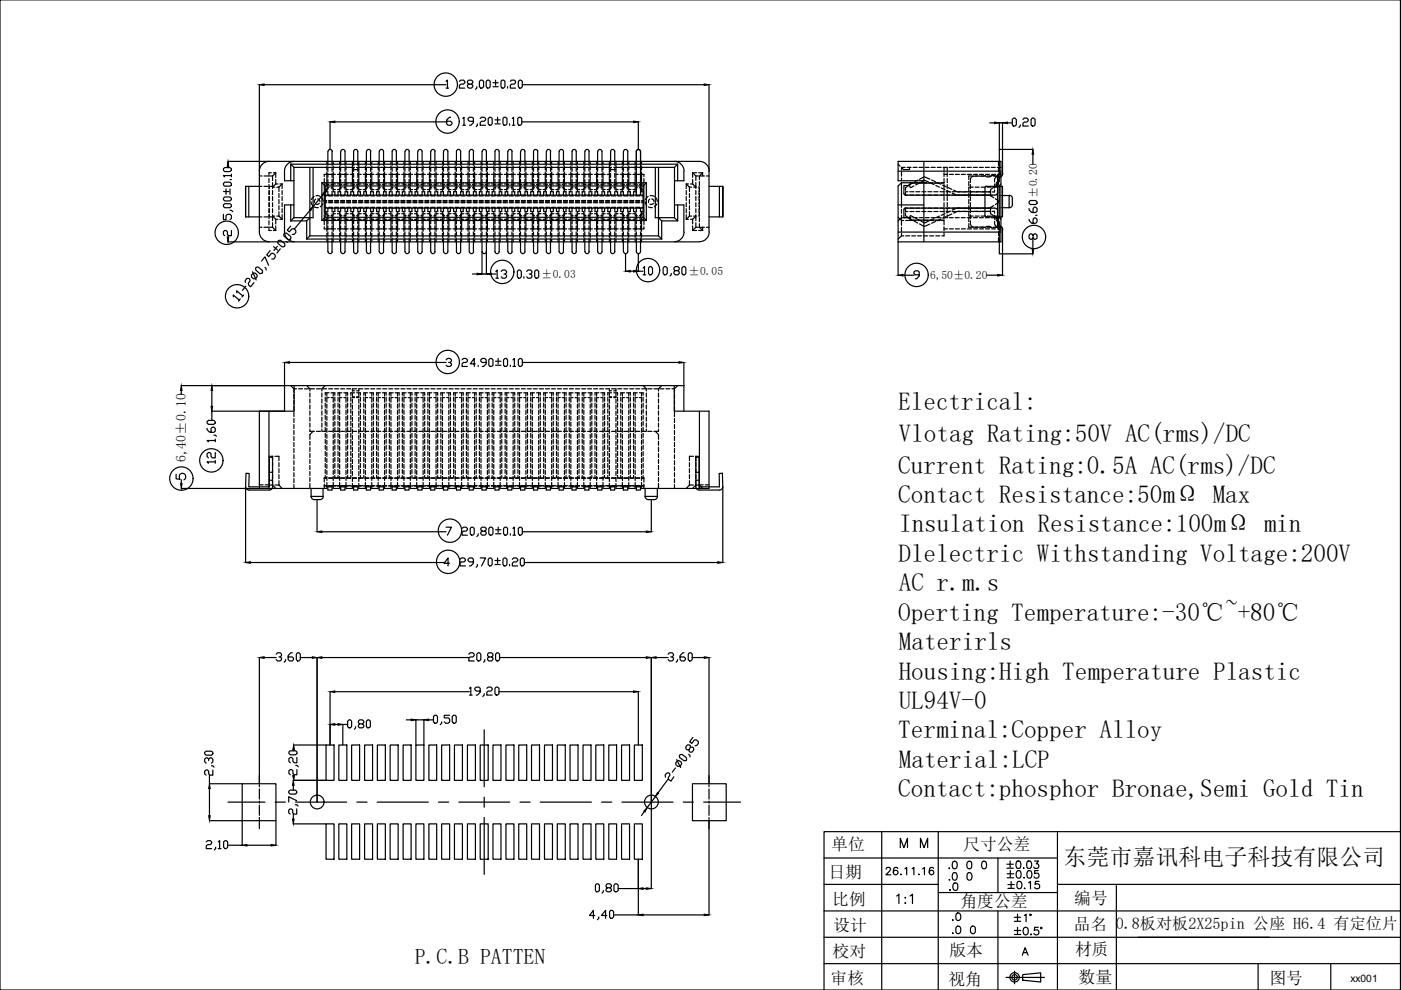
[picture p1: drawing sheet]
<svg xmlns="http://www.w3.org/2000/svg" width="297mm" height="210mm" viewBox="0 0 297 210" stroke-linecap="round" stroke-linejoin="round" font-family="sans-serif">
<defs><g id="words">
<g font-size="5.3">
<text x="190.5" y="86.8">Electrical:</text>
<text x="190.5" y="93.6">Vlotag Rating:50V AC(rms)/DC</text>
<text x="190.5" y="100.4">Current Rating:0.5A AC(rms)/DC</text>
<text x="190.5" y="106.6">Contact Resistance:50mΩ Max</text>
<text x="190.6" y="112.8">Insulation Resistance:100mΩ min</text>
<text x="190.5" y="119.1">Dlelectric Withstanding Voltage:200V</text>
<text x="190.6" y="125.3">AC r.m.s</text>
<text x="190.4" y="131.7">Operting Temperature:-30℃~+80℃</text>
<text x="190.6" y="137.9">Materirls</text>
<text x="190.5" y="144.1">Housing:High Temperature Plastic</text>
<text x="190.5" y="150.3">UL94V-0</text>
<text x="190.5" y="156.6">Terminal:Copper Alloy</text>
<text x="190.6" y="162.7">Material:LCP</text>
<text x="190.5" y="169">Contact:phosphor Bronae,Semi Gold Tin</text>
<text x="189.8" y="181">M M</text>
</g>
<g font-size="4.9">
<text x="57.1" y="141.5">3,60</text>
<text x="98.1" y="141.5">20,80</text>
<text x="140.4" y="141.5">3,60</text>
<text x="46.2" y="165.5" transform="rotate(-90 46.2 165.5)">2,30</text>
<text x="225.5" y="183.5">东莞市嘉讯科电子科技有限公司</text>
<text x="124.9" y="190.5">0,80</text>
<text x="200" y="190.1">.0</text>
<text x="123.8" y="196.1">4,40</text>
<text x="200.7" y="196.5">.0</text>
</g>
<text font-size="4.6" x="87.9" y="204.4">P.C.B PATTEN</text>
<text font-size="4.4" x="200" y="187.7">.0 0</text>
<g font-size="3.6">
<text x="176.2" y="180.3">单位</text>
<text x="204.2" y="180.3">尺寸公差</text>
<text x="175.6" y="186.2">日期</text>
<text x="176.4" y="191.8">比例</text>
<text x="227.8" y="191.7">编号</text>
<text x="176.7" y="197.5">设计</text>
<text x="203.6" y="192.4">角度公差</text>
<text x="227.7" y="197.2">品名 0.8板对板2X25pin 公座 H6.4 有定位片</text>
<text x="176.5" y="203">校对</text>
<text x="201.3" y="202.7">版本</text>
<text x="227.9" y="202.6">材质</text>
<text x="176.1" y="208.6">审核</text>
<text x="201.1" y="208.8">视角</text>
<text x="228.7" y="208.4">数量</text>
<text x="269.2" y="208.6">图号</text>
</g>
<text font-size="2.9" x="39.4" y="98" transform="rotate(-90 39.4 98)">6,40±0.10</text>
<g font-size="2.4">
<text x="219.9" y="41.9" transform="rotate(-90 219.9 41.9)">±0.20</text>
<text x="114.8" y="59">±0.03</text>
<text x="146" y="58.3">±0.05</text>
<text x="197.2" y="59.1">6,50±0.20</text>
</g>
<text font-size="2.2" x="286.3" y="208.1">xx001</text>
</g></defs>
<!-- layer: A4 -->
<g fill="none" stroke="#000" stroke-width=".25">
<path d="M0 0h296.9v209.9h-296.9zM200.2 38.8h-7.2v.4l-.5 .1h-.9v1.7l.4 .4h18.4M191.6 44.5v1.7h.9l.5 .1v.4h7.2M210.4 44.1h-18.4l-.4 .3M186.9 176.3v33.6M198.9 176.3v33.6M224.2 176.3v33.6M296.9 176.3h-122.2v33.6M174.7 187.5h24.2M174.7 198.7h122.2M174.7 181.9h49.5M174.7 193.1h122.2"/>
<path d="M187.9 184.3l.1-.3h.7l.1 .3-.2 .4-.8 .8h1.1M190.1 190l.5-.4v2M190.3 184.1l-.1-.1a.58 .58 0 0 0-.7 .2 .88 .88 0 0 0 .4 1.3 .5 .5 0 0 0 .5-.5 .5 .5 0 0 0-.5-.5 .5 .5 0 0 0-.5 .5M190.9 185.4h.2zM191.9 190.3h.1zM191.9 191.5h.1zM191.9 184.2l.3-.3v1.6M193 190l.5-.4v2M193.4 184.2l.4-.3v1.6M194.7 185.4h.2zM195.6 184.2l.4-.3v1.6M197.9 184.1l-.1-.1-.3-.1a.89 .89 0 0 0-.4 1.4 .49 .49 0 0 0 .8 0 .49 .49 0 0 0-.2-.8 .49 .49 0 0 0-.7 .5"/>
<path d="M198.9 189.2h25.3M202.1 182.7a.51 .51 0 0 1 .8 .2 .75 .75 0 0 1 0 .9 .75 .75 0 0 1-.8 .3l-.2-.6zM205.2 182.7a.51 .51 0 0 1 .8 .2v.4a.68 .68 0 0 1-.4 .9h-.2a.99 .99 0 0 1-.2-1.5zM206 196.4a.51 .51 0 0 1 .8 .3v.3a.68 .68 0 0 1-.4 1h-.2a.99 .99 0 0 1-.2-1.6zM208.3 182.7a.51 .51 0 0 1 .8 .2l.1 .4a.7 .7 0 0 1-.6 .9 1.03 1.03 0 0 1-.3-1.5zM211.6 181.9v7.3M211.6 193.1v16.8M213.5 183.2h1.3M213.5 184.1h1.3M213.5 185.3h1.4M213.5 186.1h1.4M213.7 187.6h1.4"/>
<path d="M213.7 188.4h1.4M214.2 182.6v1.3M214.2 184.6v1.3M214.4 186.9v1.3M215.1 197.3h1.3M215.1 198.1h1.3M215.1 194.5h1.3M215.1 195.3h1.3M215.6 182.6a.58 .58 0 0 1 .8 .3l.1 .3a.68 .68 0 0 1-.6 .9 .84 .84 0 0 1-.4-1.2zM215.7 184.7a.47 .47 0 0 1 .7 .2l.1 .4a.7 .7 0 0 1-.6 .9 .99 .99 0 0 1-.2-1.5zM215.7 193.8v1.4M215.7 196.6v1.4"/>
<path d="M215.8 186.9a.58 .58 0 0 1 .8 .3 .73 .73 0 0 1 0 .9 .73 .73 0 0 1-.8 .3l-.2-.6zM217 184v.1zM217 186.1h.2zM217.2 196.7a.51 .51 0 0 1 .7 .2 .75 .75 0 0 1 .1 .9 .75 .75 0 0 1-.8 .3 1.12 1.12 0 0 1 0-1.4zM217.2 194.1l.4-.3v1.6M217.2 188.4h.1zM217.9 182.6a.58 .58 0 0 1 .8 .3 .76 .76 0 0 1 0 .8 .76 .76 0 0 1-.8 .4l-.2-.7zM217.9 184.7a.51 .51 0 0 1 .8 .2l.1 .4a.7 .7 0 0 1-.6 .9 1.03 1.03 0 0 1-.3-1.5zM218.1 187.2l.4-.3v1.5M218.5 198.1h.2zM219.3 182.6h.9l-.5 .5a.51 .51 0 0 1 .6 .6 .51 .51 0 0 1-.7 .4h-.3l-.1-.3M220.1 196.6h-.7l-.1 .7a.56 .56 0 0 1 .8 0 .56 .56 0 0 1-.1 .8 .56 .56 0 0 1-.8-.2"/>
<path d="M220.1 184.6h-.7l-.1 .7a.56 .56 0 0 1 .9 0 .56 .56 0 0 1-.1 .8 .56 .56 0 0 1-.9-.2M220.3 186.9h-.8v.7a.56 .56 0 0 1 .8-.1 .56 .56 0 0 1-.1 .9 .56 .56 0 0 1-.8-.3M224.2 187.5h72.7M236.7 187.8v22.1M174.7 204.3h122.2M213.3 207.2h8.1M215.1 205.9v2.7M216.7 202.5l.6-1.6 .7 1.6M216.8 206.6l3.8-.3v1.9l-3.8-.4zM217 202h.7M266.7 204.3v5.6M282.2 204.3v5.6"/>
<circle cx="218.5" cy="194" r=".15"/>
<circle cx="220.7" cy="196.8" r=".15"/>
<circle cx="215.1" cy="207.2" r=".99"/>
<circle cx="215.1" cy="207.2" r=".57"/>
</g>
<!-- layer: 0 -->
<g fill="none" stroke="#000" stroke-width=".25">
<path d="M55 18v31.2a2.05 2.05 0 0 0 2 2M56 18h38.6M94.6 17.2l.3-.2v1.7M94.6 18.7h.5M97.4 17.2l.3-.2h.6l.3 .2v.3l-.3 .3h-.6l-.3 .3v.6h1.2M99.4 17.8l-.3-.3v-.3l.3-.2h.5l.3 .2v.3l-.3 .3h-.5l-.3 .3v.3l.3 .3h.5l.3-.3v-.3l-.3-.3M101.1 18.4v.3l-.3 .2M101.6 17.2l.3-.2h.3l.3 .2v1.2l-.3 .3h-.3l-.3-.3zM103.1 17.2l.3-.2h.2l.3 .2v1.2l-.3 .3h-.2l-.3-.3zM104.5 18.4h1.1M104.5 17.5h1.1M105.1 17v1.1"/>
<path d="M106.5 17h.3l.3 .2v1.2l-.3 .3h-.3l-.3-.3v-1.2zM107.6 18.4v.3M108.2 17.2l.3-.2h.6l.2 .2v.3l-.2 .3h-.6l-.3 .3v.6h1.1M109.9 17.2l.3-.2h.2l.3 .2v1.2l-.3 .3h-.2l-.3-.3zM110.7 18h38.6M150.3 18v31.2M47.4 35.8l.2-.3h1.2l.3 .3v.3l-.3 .3h-1.2l-.2-.3zM47.6 38.6h1.2l.3 .3v.3l-.3 .3h-1.2l-.2-.3v-.3zM48.3 34.2h100a2.05 2.05 0 0 1 2.1 2.1M48.3 35.3v.2M48.8 38.1h.3M49.1 37.2h-1.7l.2 .3"/>
<path d="M49.1 36.9v.6M57 34.2a2.05 2.05 0 0 0-2 2.1M60.3 36.3v2h2M61.6 34.8v3.5M61.6 34.8l.7 .7M61.6 34.8h82.1M62.3 35.5v10.7M62.3 35.5h12.4v3.2M62.4 34.2a2.05 2.05 0 0 0-2.1 2.1M65.7 35.5v14.5M66.4 35.5v10.7h-4.1M68.2 38.7v8.1"/>
<path d="M68.2 38.7l.8 .7M68.2 38.7h68.8M69 39.4v6.7M69 39.4h67.4M69.3 38.7v-1.7h1.4v1.7M70 25.8v5.9M71 25.8h23.7M72 38.7v-1.7h1.4v1.7M74.7 36h1.4M76.1 38.7v-3.2h53.1v3.2M77.5 38.7v-1.7h1.3v1.7M80.2 38.7v-1.7h1.3v1.7"/>
<path d="M82.9 38.7v-1.7h1.4v1.7M85.6 38.7v-1.7h1.4v1.7M88.3 38.7v-1.7h1.4v1.7M91.1 38.7v-1.7h1.4v1.7M93.8 38.7v-1.7h1.4v1.7M95.5 24.9h-.2l-.6 .5v.9l.3 .3h.5l.3-.3v-.3l-.3-.3h-.8M96.5 38.7v-1.7h1.4v1.7M98.1 25.1l.3-.2v1.7M98.1 26.6h.6M99.2 38.7v-1.7h1.4v1.7M100.4 25.7h-.9l-.3-.3v-.3l.3-.2h.6l.3 .2v.9l-.6 .6h-.3M101.2 26.3v.3l-.2 .3"/>
<path d="M101.8 25.1l.3-.2h.6l.3 .2v.3l-.3 .3h-.6l-.3 .3v.6h1.2M102 38.7v-1.7h1.3v1.7M103.5 25.1l.3-.2h.3l.3 .2v1.2l-.3 .3h-.3l-.3-.3zM104.7 38.7v-1.7h1.3v1.7M104.9 26.3h1.1M104.9 25.4h1.1M105.5 24.9v1.1M106.6 25.1l.3-.2h.3l.3 .2v1.2l-.3 .3h-.3l-.3-.3zM107.4 38.7v-1.7h1.4v1.7M108 26.3v.3M108.6 25.1l.3-.2v1.7M108.6 26.6h.6"/>
<path d="M109.8 25.1l.2-.2h.3l.3 .2v1.2l-.3 .3h-.3l-.2-.3zM110.2 38.7v-1.7h1.3v1.7M110.6 25.8h23.7M112.9 38.7v-1.7h1.3v1.7M115.6 38.7v-1.7h1.4v1.7M118.3 38.7v-1.7h1.4v1.7M121 38.7v-1.7h1.4v1.7M123.8 38.7v-1.7h1.3v1.7M126.5 38.7v-1.7h1.3v1.7M129.2 36h1.4M132 38.7v-1.7h1.3v1.7M134.7 38.7v-1.7h1.3v1.7"/>
<path d="M135.3 25.8v5.9M136.4 39.4v6.7M137 38.7l-.6 .7M137 38.7v8.1M138.9 35.5v10.7h4.1M139.6 35.5v14.5M143 34.2a2.05 2.05 0 0 1 2 2.1M143 35.5h-12.4v3.2M143 35.5v10.7M143.7 34.8l-.7 .7M143.7 34.8v3.5M145 36.3v2h-2"/>
<path d="M190.4 36.3h21.8M191.1 38.7h4.8M191.1 38.7l-.7 .7v18.9M191.1 38.7v4.7M195.9 38.3h-5.5v-4.1h21.8v17.1h-21.8M195.9 34.2v17.1M209.8 26h1.1M211.5 37.3v10.9M211.9 31.7v-5.7h.7v5.7h6.4M212.2 37.3h-.7v10.9h.7M212.2 39l-.7 .7M213.6 26h1"/>
<path d="M214.9 25h.3l.3 .3v1.2l-.3 .2h-.3l-.3-.2v-1.2zM216.3 26.5v.2l-.3 .3M216.9 25.3l.3-.3h.5l.3 .3v.3l-.3 .3h-.5l-.3 .3v.5h1.1M218.9 25h.3l.3 .3v1.2l-.3 .2h-.3l-.3-.2v-1.2zM219 32.7v2.1M47.4 45.4v1.2h.5v-.9l.3-.3h.6l.3 .3v.6l-.3 .3M47.4 43.4l.2-.2h1.2l.3 .2v.3l-.3 .3h-1.2l-.2-.3zM47.4 40.6h1.1M47.6 41.8h1.2l.3 .3v.2l-.3 .3h-1.2l-.2-.3v-.2zM47.9 40.1v1.1M48.3 50v.3M48.8 44.6h.3l.3 .3"/>
<path d="M48.8 40.1v1.1M49.1 48.9v1.1h-.6l-.3-.3v-.6l-.3-.2h-.3l-.2 .2v.6l.2 .3M52 59.9v-.4l.4-.5 .6 .2v.4l-.3 .4v.4l.4 .4 .7-.9M53.6 57.6l.7 1.8M53.7 57.9h.4l.4 .4v.3l-.3 .5h-.4l-.5-.3v-.5zM54.4 56.7l.3-.1 .9 .7 .1 .5-.2 .2h-.4l-.9-.8v-.3zM55.5 55.3l.7-.8 .7 1.7M56.2 56.7l.2 .2v.3M57.3 53.1l-.7 .9 .4 .4 .5-.7h.4l.4 .4 .1 .4-.4 .4h-.4M58 52.3l.8 .7M58.8 52.2l-.7 .9M59.1 51l.4-.1 .9 .8v.4l-.2 .2h-.4l-.9-.7v-.4z"/>
<path d="M59.4 52.8l-.7 .9M60.2 49.7l.2-.2 .3-.1 .9 .7 .1 .5-.2 .2h-.4l-.9-.7zM60.7 51.2l.2 .2M61.6 47.9l-.7 .9 .4 .4 .6-.7h.4l.4 .3v.4l-.3 .5h-.4M61.6 43.4v3.4M61.6 46.8h3.4M62.3 43.4h-2v5.8a2.05 2.05 0 0 0 2.1 2M62.3 46.2l-.7 .6M65 46.8v3.9M65 50.7h75.3M65.7 46.2l-.7 .6M65.7 50l-.7 .7"/>
<path d="M65.7 50h73.9M65.8 44.5l-3.4 4.1M68.1 41.8l-1.7 1.9M68.2 46.8h68.8M69 46.1l-.8 .7M69 46.1h67.4M69.3 46.8v1.7h1.4v-1.7M69.4 40.2l-.7 .8M72 46.8v1.7h1.4v-1.7M74.7 46.8v1.7h1.4v-1.7M77.5 46.8v1.7h1.3v-1.7M80.2 46.8v1.7h1.3v-1.7"/>
<path d="M82.9 46.8v1.7h1.4v-1.7M85.6 46.8v1.7h1.4v-1.7M88.3 46.8v1.7h1.4v-1.7M91.1 46.8v1.7h1.4v-1.7M93.8 46.8v1.7h1.4v-1.7M96.5 46.8v1.7h1.4v-1.7M99.2 46.8v1.7h1.4v-1.7M100.2 58.1h1M102 46.8v1.7h1.3v-1.7M102.2 53.4v4.7h.9v-4.7M104.1 58.1h1.1M104.7 46.8v1.7h1.3v-1.7"/>
<path d="M105.1 57.5l.3-.3v1.8M105.1 59h.6M106.3 57.5l.3-.3h.5l.3 .3v.3l-.3 .3h-.3M107.1 58.1l.3 .3v.3l-.3 .3h-.5l-.3-.3M107.4 46.8v1.7h1.4v-1.7M109.9 57.2h.3l.3 .3v1.2l-.3 .3h-.3l-.2-.3v-1.2zM110.2 46.8v1.7h1.3v-1.7M111.1 58.7v.3M111.7 57.5l.2-.3h.6l.3 .3v.3l-.3 .3h-.3M112.5 58.1l.3 .3v.3l-.3 .3h-.6l-.2-.3M112.9 46.8v1.7h1.3v-1.7M113.4 57.5l.3-.3h.2l.3 .3v1.2l-.3 .3h-.2l-.3-.3z"/>
<path d="M115.6 46.8v1.7h1.4v-1.7M118.3 46.8v1.7h1.4v-1.7M121 46.8v1.7h1.4v-1.7M123.8 46.8v1.7h1.3v-1.7M126.5 46.8v1.7h1.3v-1.7M129.2 46.8v1.7h1.4v-1.7M132 46.8v1.7h1.3v-1.7M132.6 53.8v3.7M133.6 57.5h.7M134.7 46.8v1.7h1.3v-1.7M135.3 53.8v3.7h1.1M136.4 56.8l.3-.3v1.8"/>
<path d="M136.4 46.1l.6 .7M136.4 58.3h.5M137.8 56.5h.2l.3 .3v1.2l-.3 .3h-.2l-.3-.3v-1.2zM139.6 50l.7 .7M139.6 46.2l.7 .6M140.3 46.8h3.4M140.3 46.8v3.9M140.6 56.8l.3-.3h.3l.3 .3v1.2l-.3 .3h-.3l-.3-.3zM142.3 58v.3l-.3 .2M143 43.4h2v5.8M143 46.2l.7 .6M143.2 57.4l-.3-.3v-.3l.3-.3h.5l.3 .3v.3l-.3 .3h-.5l-.3 .3v.3l.3 .3h.5l.3-.3v-.3l-.3-.3"/>
<path d="M143.7 43.4v3.4M144.6 56.8l.3-.3h.3l.2 .3v1.2l-.2 .3h-.3l-.3-.3zM145 49.2a2.05 2.05 0 0 1-2 2M150.4 49.2a2.05 2.05 0 0 1-2.1 2l-100 .1M190.4 43.4h5.5M190.4 49.2h21.8M191.5 58.3h2.3M194.9 58.3h-.8l-.3-.3v-.3l.3-.3h.5l.3 .3v.8l-.5 .6h-.3M209.2 58.3h2.3M211.5 45.8l.7 .7M212.2 41.5h1.8v2.5h-1.8M214 41.4a.7 .7 0 0 1 .7 .7"/>
<path d="M214.6 42.1v1.3M214.7 43.3a.7 .7 0 0 1-.7 .7M218.2 46.5v.3l.5 .5h.9l.3-.3v-.5l-.3-.3h-.3l-.3 .3v.8M218.2 44.2v.3l.5 .6h.9l.3-.3v-.6l-.3-.3h-.3l-.3 .3v.9M218.4 42.5h1.2l.3 .3v.3l-.3 .3h-1.2l-.2-.3v-.3zM219 53.8h-6.4v4.5M219 50.7v2.1M219 49.9l.3-.3h.3l.3 .3v.6l-.3 .2h-.3l-.3-.2v-.6l-.3-.3h-.3l-.2 .3v.6l.2 .2h.3l.3-.2M219.6 45.6h.3M49.5 62.9l-.1-.4 1.4 1.1M50.2 62.1v-.4l1.3 1.1M50.9 63.4l-.3 .5"/>
<path d="M51.6 62.5l-.3 .5M52.1 60.7l-.7 .9M60.3 76.8v10.4M61.3 76.8h33.3M94.6 76.3l.3-.3h.5l.3 .3v.3l-.3 .2h-.3M95.4 76.8l.3 .3v.3l-.3 .3h-.5l-.3-.3M98 76.3l.3-.3h.5l.3 .3v.3l-.3 .2h-.5l-.3 .3v.6h1.1M100.8 77.1h-1.1l.8-1.1v1.7M101.4 77.4v.3M103.1 76.8h-.9l-.3-.2v-.3l.3-.3h.6l.3 .3v.8l-.6 .6h-.3M103.6 76.3l.3-.3h.3l.3 .3v1.1l-.3 .3h-.3l-.3-.3zM105.1 77.4h1.1"/>
<path d="M105.1 76.6h1.1M105.6 76v1.1M107.1 76h.3l.2 .3v1.1l-.2 .3h-.3l-.3-.3v-1.1zM108.2 77.4v.3M108.8 76.3l.3-.3v1.7M108.8 77.7h.5M109.9 76.3l.3-.3h.2l.3 .3v1.1l-.3 .3h-.2l-.3-.3zM110.7 76.8h33.3M145 76.8v10.4M38.4 81.8h106.6M38.4 82.8v.8M43.9 90.8v.3l.6 .6h.8l.3-.3v-.6l-.3-.2h-.3l-.3 .2v.9"/>
<path d="M43.9 89.4l.3-.3h1.1l.3 .3v.3l-.3 .3h-1.1l-.3-.3zM44.9 82.8v3.4M45.3 92.3h.3l.3 .2M45.6 97.9h-1.7l.3 .3M45.6 95.9v1.2h-.6l-.3-.3v-.6l-.2-.3h-.3l-.3 .3v.6l.3 .3M45.6 93.4h-1.7l.3 .3M45.6 93.1v.6M45.6 97.6v.6M55 87.2v16.4M57 87.2v16.4M62.4 81.8v5.4h-17.5v1.9M143 81.8v5.4h7.3v16.4h-14.3v-.5h-1.3v.5h-1.4v-.5h-1.3v.5h-1.4v-.5h-1.4v.5h-1.4v-.5h-1.3v.5h-1.4v-.5h-1.3v.5h-1.4v-.5h-1.4v.5h-1.3v-.5h-1.4v.5h-1.3v-.5h-1.4v.5h-1.4v-.5h-1.3v.5h-1.4v-.5h-1.3v.5h-1.4v-.5h-1.4v.5h-1.4v-.5h-1.3v.5h-1.4v-.5h-1.3v.5h-1.4v-.5h-1.4v.5h-1.3v-.5h-1.4v.5h-1.3v-.5h-1.4v.5h-1.3v-.5h-1.4v.5h-1.4v-.5h-1.4v.5h-1.3v-.5h-1.4v.5h-1.3v-.5h-1.4v.5h-1.4v-.5h-1.3v.5h-1.4v-.5h-1.3v.5h-1.4v-.5h-1.4v.5h-1.3v-.5h-1.4v.5h-1.3v-.5h-1.4v.5h-30.9"/>
<path d="M148.3 87.2v16.4M37.3 100.6v.9l.9 .1a.74 .74 0 0 1 0-1.1 .74 .74 0 0 1 1.1 .2 .74 .74 0 0 1-.3 1M38.4 101.7v.8M52.1 103.2v16.1M53.1 119.3h41M66 105.2a.7 .7 0 0 0 .7 .7M66 103.6v1.7h2.5v-1.7M66.6 105.9h1.2M67.2 105.9v6.8M68.2 112.7h26.4M68.5 105.2a.7 .7 0 0 1-.7 .7M94.6 111.8h1.1l-.8 1.7"/>
<path d="M95.3 119.4h-1.2l.9-1.1v1.7M97.5 118.6l.3-.3h.6l.3 .3v.2l-.3 .3h-.6l-.3 .3v.6h1.2M98 112l.3-.2h.5l.3 .2v.3l-.3 .3h-.5l-.3 .3v.6h1.1M99.7 112l.2-.2h.3l.3 .2v1.2l-.3 .3h-.3l-.2-.3zM100.4 119.1h-.9l-.3-.3v-.2l.3-.3h.6l.3 .3v.8l-.6 .6h-.3M101.2 119.7v.3l-.2 .3M101.4 113.2v.3l-.3 .3M101.8 118.3h1.2l-.9 1.7M102.2 112.6l-.3-.3v-.3l.3-.2h.6l.3 .2v.3l-.3 .3h-.6l-.3 .3v.3l.3 .3h.6l.3-.3v-.3l-.3-.3M103.6 112l.3-.2h.3l.3 .2v1.2l-.3 .3h-.3l-.3-.3zM103.8 118.3h.3l.3 .3v1.1l-.3 .3h-.3l-.3-.3v-1.1zM104.9 119.7h1.1"/>
<path d="M104.9 118.8h1.1M105.1 113.2h1.1M105.1 112.3h1.1M105.5 118.3v1.1M105.6 111.8v1.1M106.8 112l.3-.2h.3l.2 .2v1.2l-.2 .3h-.3l-.3-.3zM106.9 118.3h.3l.3 .3v1.1l-.3 .3h-.3l-.3-.3v-1.1zM108 119.7v.3M108.2 113.2v.3M108.6 118.6l.3-.3h.6l.3 .3v.2l-.3 .3h-.6l-.3 .3v.6h1.2M108.8 112l.3-.2v1.7M108.8 113.5h.5"/>
<path d="M109.9 112l.3-.2h.2l.3 .2v1.2l-.3 .3h-.2l-.3-.3zM110.3 118.6l.3-.3h.3l.3 .3v1.1l-.3 .3h-.3l-.3-.3zM110.7 112.7h26.3M111.2 119.3h41M136.8 105.2a.7 .7 0 0 0 .7 .7M136.8 103.6v1.7h2.6v-1.7M137.5 105.9h1.2M138.1 105.9v6.8M139.4 105.2a.7 .7 0 0 1-.7 .7M153.2 103.2v16.1M55 139.4v26.8M67.2 139.4v30.7"/>
<path d="M68.2 139.4h31.2M105.9 139.4h31.1M138.1 139.4v49M150.3 139.4v26.8M61.3 159.4l.3-.2h1.1l.2 .2v.3l-.2 .3h-1.1l-.3-.3zM62.3 158h6.8M62.3 159v.2M70 146.7v11.3M71 146.7h28.5M71 153.6h.7M73.7 152.9l.3-.3h.3l.2 .3v1.2l-.2 .2h-.3l-.3-.2zM73.7 153.6h-1v4.4"/>
<path d="M75.4 154.1v.2l-.3 .3M76.2 153.5l-.2-.3v-.3l.2-.3h.6l.3 .3v.3l-.3 .3h-.6l-.2 .3v.3l.2 .2h.6l.3-.2v-.3l-.3-.3M77.7 152.9l.3-.3h.2l.3 .3v1.2l-.3 .2h-.2l-.3-.2zM86.1 152.6h1.1M88.2 158v-5.4h1.7v5.4M90.9 152.6h1M91.9 151.9l.3-.2h.3l.3 .2v1.1l-.3 .3h-.3l-.3-.3zM93.6 153v.3l-.3 .3M95.3 151.7h-1.1v.5h.8l.3 .3v.5l-.3 .3h-.5l-.3-.3M95.9 151.9l.3-.2h.3l.2 .2v1.1l-.2 .3h-.3l-.3-.3zM99.5 145.9l.3-.2v1.7M99.5 147.4h.6"/>
<path d="M101.8 146.5h-.8l-.3-.3v-.3l.3-.2h.5l.3 .2v.9l-.6 .6h-.2M102.7 147.1v.3l-.3 .3M102.7 154.7v12.1M103.2 145.9l.3-.2h.6l.3 .2v.3l-.3 .3h-.6l-.3 .3v.6h1.2M104.9 145.9l.3-.2h.3l.3 .2v1.2l-.3 .3h-.3l-.3-.3zM105.8 146.7h28.5M135.3 146.7v11.3M146 159.9l.3 .2v.4M146.4 158.5l.4-.1 .2 .2 .1 .4-.3 .4-.5 .1-.2-.2-.1-.4 .4-.4-.1-.5h-.6l-.3 .4 .1 .4 .2 .2 .3-.1M146.9 156.4l-.7 .9 .5 .3 .5-.7h.4l.4 .3 .1 .4-.4 .4-.3 .1M43.7 178.5l.3-.3h.6l.3 .3v.3l-.3 .3h-.6l-.3 .2v.6h1.2M44.4 166.2h7"/>
<path d="M44.4 174h7v5.2h-3.1M44.4 167.2v5.7M45.7 179.6v.3l-.3 .3M46.3 178.5l.3-.3v1.7M46.3 179.9h.6M47.4 178.5l.3-.3h.3l.3 .3v1.1l-.3 .3h-.3l-.3-.3zM48.3 170.1h7.9M52.4 179.2h5.1M55 166.4v.4M55 167.3v2.1M55 169.9v.4M55 170.7v2.2"/>
<path d="M55 173.3v.5M55 174.2v1.5M58.3 170.1h2.2M58.5 174v5.2M61.2 167.8l.3-.3h1.1l.3 .3v.3l-.3 .3h-1.1l-.3-.3zM62.2 174.7h6.9M62.2 165.5h6.9M62.2 166.5v1M62.2 172.6v1.1M62.3 164.3v.1M62.6 170.6h.3l.3 .3M62.7 170.1h10.8"/>
<path d="M62.7 162.3h.2l.3 .3M62.9 171.5v1.1h-.5l-.3-.2v-.6l-.3-.3h-.3l-.3 .3v.6l.3 .2M62.9 169.8l-1.7-.9v1.2M62.9 163.2v1.1h-.5l-.3-.3v-.6l-.3-.2h-.2l-.3 .2v.6l.3 .3M62.9 160.6v1.1h-.5l-.3-.3v-.5l-.3-.3h-.2l-.3 .3v.5l.3 .3M75.6 170.1h2.2M80 170.1h10.8M93 170.1h2.1M97.3 170.1h10.8M102.7 169v2.2M102.7 173.3v12.1M110.2 170.1h2.2"/>
<path d="M114.6 170.1h10.8M127.6 170.1h2.1M131.9 170.1h10.8M136.6 172.1l-.6 .8M138.9 168.9l-1.7 2.4M141.6 165.2l-2.1 2.9M142.9 164.7l-.7 .9-.4-.3-.1-.4 .3-.5v-.4l-.3-.2-.3 .1-.4 .5 .1 .4M143.2 162.8l-.7 .9M143.5 161.1l.8 1.6M143.6 161.3h.4l.4 .3 .1 .4-.3 .4-.4 .1-.5-.3v-.4zM144.2 160l.4-.1 .9 .7 .1 .4-.2 .3h-.4l-.9-.7-.1-.4zM144.9 170.1h2.1"/>
<path d="M149.2 170.1h7.8M150.3 166.4v.4M150.3 167.3v2.1M150.3 169.9v.4M150.3 170.7v2.2M150.3 173.3v.5M150.3 174v20M131.1 188.4h4.2M135.3 182.2v11.8h-5.2M136.4 188.4h.6M136.4 194h12.9M0 209.9h.1"/>
<path d="M296.9 209.9h.1"/>
<circle cx="94.5" cy="17.9" r="2.48"/>
<circle cx="94.9" cy="25.8" r="2.48"/>
<circle cx="48.1" cy="49.4" r="2.48"/>
<circle cx="106.5" cy="57.7" r="2.48"/>
<circle cx="137.4" cy="57.3" r="2.48"/>
<circle cx="194.3" cy="58.3" r="2.48"/>
<circle cx="219.2" cy="50.2" r="2.48"/>
<circle cx="50.3" cy="62.8" r="2.48"/>
<circle cx="94.9" cy="76.7" r="2.48"/>
<circle cx="44.8" cy="97.6" r="2.48"/>
<circle cx="38.5" cy="101.5" r="2.48"/>
<circle cx="95" cy="119.1" r="2.48"/>
<circle cx="95.4" cy="112.5" r="2.48"/>
<circle cx="67.2" cy="170" r="1.46"/>
<circle cx="138.1" cy="170" r="1.46"/>
</g>
<!-- layer: DEFAULT_2 -->
<g fill="none" stroke="#000" stroke-width=".25">
<path d="M55 37.3h.5M56 37.3h.8M57 37.9v.8M57 39.1v.9M57.2 37.3h.6M57.5 36.6h-.5v.8M57.8 37.3v1M57.8 38.7v1M57.8 39.7h.5M58 36.6h.5M58.5 36.6v1M58.5 38v1"/>
<path d="M58.5 36.6l-.7 .7M58.5 39l-.7 .7M58.5 39h.4M58.7 39.7h.4M59.1 39.7v.9M59.4 39h.4M59.8 39v1M59.8 39l-.7 .7M68.7 37.9v.8M68.7 39.1v.9M68.7 39h.6M69.3 36.5v.5h-.6v.4"/>
<path d="M69.3 34.2v.5M69.3 35.2v.8M69.3 38.7v.8M69.3 39.9v.8h-.3M69.3 39.8h.5M69.3 39.1h.5M70.2 39.8h.5M70.2 39.1h.5M70.7 34.2v.5M70.7 35.2v.8M70.7 36.5v.5h.4M70.7 38.7v.8"/>
<path d="M70.7 39.9v.8h.3v.7M70.7 39h.4M71.5 39h.5M72 39.9v.8h-.3v.7M72 34.2v.5M72 35.2v.8M72 36.5v.5h-.5M72 38.7v.8M72 39.8h.5M72 39.1h.5M72.9 39.8h.5M72.9 39.1h.5"/>
<path d="M73.4 34.2v.5M73.4 35.2v.8M73.4 36.5v.5h.4M73.4 38.7v.8M73.4 39.9v.8h.3v.7M73.4 39h.4M74.3 39h.4M74.3 37h.4M74.7 39.9v.8h-.3v.7M74.7 34.2v1.3h.5M74.7 38.7v.8M74.7 39.8h.5"/>
<path d="M74.7 39.1h.5M75.6 39.8h.5M75.6 39.1h.5M76.1 34.2v1.3h-.5M76.1 38.7v.8M76.1 39.9v.8h.3v.7M76.1 39h.5M76.1 37h.5M77 39h.5M77.5 39.9v.8h-.4v.7M77.5 34.2v.5M77.5 35.2v.8"/>
<path d="M77.5 36.5v.5h-.5M77.5 38.7v.8M77.5 39.8h.4M77.5 39.1h.4M78.4 39.8h.4M78.4 39.1h.4M78.8 34.2v.5M78.8 35.2v.8M78.8 36.5v.5h.5M78.8 38.7v.8M78.8 39.9v.8h.4v.7M78.8 39h.5"/>
<path d="M79.7 39h.5M80.2 39.9v.8h-.4v.7M80.2 34.2v.5M80.2 35.2v.8M80.2 36.5v.5h-.5M80.2 38.7v.8M80.2 39.8h.4M80.2 39.1h.4M81.1 39.8h.4M81.1 39.1h.4M81.5 34.2v.5M81.5 35.2v.8"/>
<path d="M81.5 36.5v.5h.5M81.5 38.7v.8M81.5 39.9v.8h.4v.7M81.5 39h.5M82.4 39h.5M82.9 39.9v.8h-.4v.7M82.9 34.2v.5M82.9 35.2v.8M82.9 36.5v.5h-.5M82.9 38.7v.8M82.9 39.8h.5M82.9 39.1h.5"/>
<path d="M83.8 39.8h.5M83.8 39.1h.5M84.3 34.2v.5M84.3 35.2v.8M84.3 36.5v.5h.5M84.3 38.7v.8M84.3 39.9v.8h.3v.7M84.3 39h.5M85.2 39h.4M85.6 39.9v.8h-.3v.7M85.6 34.2v.5M85.6 35.2v.8"/>
<path d="M85.6 36.5v.5h-.4M85.6 38.7v.8M85.6 39.8h.5M85.6 39.1h.5M86.5 39.8h.5M86.5 39.1h.5M87 34.2v.5M87 35.2v.8M87 36.5v.5h.5M87 38.7v.8M87 39.9v.8h.3v.7M87 39h.5"/>
<path d="M87.9 39h.4M88.3 39.9v.8h-.3v.7M88.3 34.2v.5M88.3 35.2v.8M88.3 36.5v.5h-.4M88.3 38.7v.8M88.3 39.8h.5M88.3 39.1h.5M89.2 39.8h.5M89.2 39.1h.5M89.7 34.2v.5M89.7 35.2v.8"/>
<path d="M89.7 36.5v.5h.5M89.7 38.7v.8M89.7 39.9v.8h.3v.7M89.7 39h.5M90.6 39h.5M91.1 39.9v.8h-.4v.7M91.1 34.2v.5M91.1 35.2v.8M91.1 36.5v.5h-.5M91.1 38.7v.8M91.1 39.8h.4M91.1 39.1h.4"/>
<path d="M92 39.8h.5M92 39.1h.5M92.5 34.2v.5M92.5 35.2v.8M92.5 36.5v.5h.4M92.5 38.7v.8M92.5 39.9v.8h.3v.7M92.5 39h.4M93.3 39h.5M93.8 39.9v.8h-.3v.7M93.8 34.2v.5M93.8 35.2v.8"/>
<path d="M93.8 36.5v.5h-.5M93.8 38.7v.8M93.8 39.8h.5M93.8 39.1h.5M94.7 39.8h.5M94.7 39.1h.5M95.2 34.2v.5M95.2 35.2v.8M95.2 36.5v.5h.4M95.2 38.7v.8M95.2 39.9v.8h.3v.7M95.2 39h.4"/>
<path d="M96.1 39h.4M96.5 39.9v.8h-.3v.7M96.5 34.2v.5M96.5 35.2v.8M96.5 36.5v.5h-.4M96.5 38.7v.8M96.5 39.8h.5M96.5 39.1h.5M97.4 39.8h.5M97.4 39.1h.5M97.9 34.2v.5M97.9 35.2v.8"/>
<path d="M97.9 36.5v.5h.4M97.9 38.7v.8M97.9 39.9v.8h.3v.7M97.9 39h.4M98.8 39h.4M99.2 39.9v.8h-.3v.7M99.2 34.2v.5M99.2 35.2v.8M99.2 36.5v.5h-.4M99.2 38.7v.8M99.2 39.8h.5M99.2 39.1h.5"/>
<path d="M100.2 39.8h.4M100.2 39.1h.4M100.6 34.2v.5M100.6 35.2v.8M100.6 36.5v.5h.5M100.6 38.7v.8M100.6 39.9v.8h.4v.7M100.6 39h.5M101.5 39h.5M102 39.9v.8h-.4v.7M102 34.2v.5M102 35.2v.8"/>
<path d="M102 36.5v.5h-.5M102 38.7v.8M102 39.8h.4M102 39.1h.4M102.9 39.8h.4M102.9 39.1h.4M103.3 34.2v.5M103.3 35.2v.8M103.3 36.5v.5h.5M103.3 38.7v.8M103.3 39.9v.8h.4v.7M103.3 39h.5"/>
<path d="M104.2 39h.5M104.7 39.9v.8h-.3v.7M104.7 34.2v.5M104.7 35.2v.8M104.7 36.5v.5h-.5M104.7 38.7v.8M104.7 39.8h.5M104.7 39.1h.5M105.6 39.8h.4M105.6 39.1h.4M106 34.2v.5M106 35.2v.8"/>
<path d="M106 36.5v.5h.5M106 38.7v.8M106 39.9v.8h.4v.7M106 39h.5M106.9 39h.5M107.4 39.9v.8h-.3v.7M107.4 39.8h.5M107.4 39.1h.5M107.4 34.2v.5M107.4 35.2v.8M107.4 36.5v.5h-.5M107.4 38.7v.8"/>
<path d="M108.3 39.8h.5M108.3 39.1h.5M108.8 39.9v.8h.3v.7M108.8 34.2v.5M108.8 35.2v.8M108.8 36.5v.5h.5M108.8 38.7v.8M108.8 39h.5M109.7 39h.5M110.2 39.9v.8h-.4v.7M110.2 39.8h.4M110.2 39.1h.4"/>
<path d="M110.2 36.5v.5h-.5M110.2 34.2v.5M110.2 35.2v.8M110.2 38.7v.8M111 39.8h.5M111 39.1h.5M111.5 39.9v.8h.3v.7M111.5 39h.5M111.5 36.5v.5h.5M111.5 34.2v.5M111.5 35.2v.8M111.5 38.7v.8"/>
<path d="M112.4 39h.5M112.9 39.9v.8h-.4v.7M112.9 39.8h.4M112.9 39.1h.4M112.9 36.5v.5h-.5M112.9 34.2v.5M112.9 35.2v.8M112.9 38.7v.8M113.7 39.8h.5M113.7 39.1h.5M114.2 39.9v.8h.4v.7M114.2 39h.5"/>
<path d="M114.2 36.5v.5h.5M114.2 34.2v.5M114.2 35.2v.8M114.2 38.7v.8M115.1 39h.5M115.6 39.9v.8h-.3v.7M115.6 39.8h.5M115.6 39.1h.5M115.6 36.5v.5h-.5M115.6 34.2v.5M115.6 35.2v.8M115.6 38.7v.8"/>
<path d="M116.5 39.8h.5M116.5 39.1h.5M117 39.9v.8h.3v.7M117 39h.4M117 36.5v.5h.4M117 34.2v.5M117 35.2v.8M117 38.7v.8M117.9 39h.4M118.3 39.9v.8h-.3v.7M118.3 39.8h.5M118.3 39.1h.5"/>
<path d="M118.3 36.5v.5h-.4M118.3 34.2v.5M118.3 35.2v.8M118.3 38.7v.8M119.2 39.8h.5M119.2 39.1h.5M119.7 39.9v.8h.3v.7M119.7 39h.4M119.7 36.5v.5h.4M119.7 34.2v.5M119.7 35.2v.8M119.7 38.7v.8"/>
<path d="M120.6 39h.4M121 39.9v.8h-.3v.7M121 39.8h.5M121 39.1h.5M121 36.5v.5h-.4M121 34.2v.5M121 35.2v.8M121 38.7v.8M121.9 39.8h.5M121.9 39.1h.5M122.4 39.9v.8h.4v.7M122.4 39h.5"/>
<path d="M122.4 36.5v.5h.5M122.4 34.2v.5M122.4 35.2v.8M122.4 38.7v.8M123.3 39h.5M123.8 39.9v.8h-.4v.7M123.8 39.8h.4M123.8 39.1h.4M123.8 36.5v.5h-.5M123.8 34.2v.5M123.8 35.2v.8M123.8 38.7v.8"/>
<path d="M124.7 39.8h.4M124.7 39.1h.4M125.1 39.9v.8h.4v.7M125.1 39h.5M125.1 36.5v.5h.5M125.1 34.2v.5M125.1 35.2v.8M125.1 38.7v.8M126 39h.5M126.5 39.9v.8h-.3v.7M126.5 39.8h.5M126.5 39.1h.5"/>
<path d="M126.5 36.5v.5h-.5M126.5 34.2v.5M126.5 35.2v.8M126.5 38.7v.8M127.4 39.8h.4M127.4 39.1h.4M127.8 39.9v.8h.4v.7M127.8 39h.5M127.8 36.5v.5h.5M127.8 34.2v.5M127.8 35.2v.8M127.8 38.7v.8"/>
<path d="M128.7 39h.5M128.7 37h.5M129.2 39.9v.8h-.3v.7M129.2 39.8h.5M129.2 39.1h.5M129.2 34.2v1.3h.5M129.2 38.7v.8M130.1 39.8h.5M130.1 39.1h.5M130.6 39.9v.8h.3v.7M130.6 39h.5M130.6 37h.5"/>
<path d="M130.6 34.2v1.3h-.5M130.6 38.7v.8M131.5 39h.5M132 39.9v.8h-.4v.7M132 39.8h.4M132 39.1h.4M132 36.5v.5h-.5M132 34.2v.5M132 35.2v.8M132 38.7v.8M132.8 39.8h.5M132.8 39.1h.5"/>
<path d="M133.3 39.9v.8h.3v.7M133.3 39h.5M133.3 36.5v.5h.5M133.3 34.2v.5M133.3 35.2v.8M133.3 38.7v.8M134.2 39h.5M134.7 39.9v.8h-.4v.7M134.7 39.8h.4M134.7 39.1h.4M134.7 36.5v.5h-.5M134.7 34.2v.5"/>
<path d="M134.7 35.2v.8M134.7 38.7v.8M135.6 39.8h.4M135.6 39.1h.4M136 39.9v.8h.4M136 39h.5M136 36.5v.5h.5v.4M136 34.2v.5M136 35.2v.8M136 38.7v.8M136.5 37.9v.8M136.5 39.1v.9"/>
<path d="M145.5 39h.5M145.5 39l.7 .7M145.5 39v1M146.2 39.7h.4M146.2 39.7v.9M146.4 39h.5M146.9 36.6h.8M146.9 39l.6 .7M146.9 36.6l.6 .7M146.9 36.6v1M146.9 38v1M147.1 39.7h.4"/>
<path d="M147.5 37.3h.6M147.5 37.3v1M147.5 38.7v1M148.1 36.6h.9M148.3 38.5v.8M148.3 39.8v.8M148.5 37.3h.9M149 36.6l-.7 .7v.8M149 36.6v.7M149.8 37.3h.5M190.4 34.8l.4 .4M191.1 35.5h.8"/>
<path d="M191.1 35.5v.5M191.1 36.5v.9M191.1 37.8v.5M192.3 35.5h.9M192.8 35.5v.5h-1.2l-.5-.5M193 38.7v.4l-1 .7v.6M193.6 35.5h.8M194.9 35.5h.8M195.9 38.7h.6M196.1 35.5h.9M196.9 38.7h.9M197.4 35.5h.9"/>
<path d="M198.2 38.7h.9M198.7 35.5h.9M199.5 38.7h.7M200 35.5h.8v.6M200.2 37h.7M200.2 35.5v.7M200.2 36.6v.8M200.2 37.9v.8M200.2 39.1v.9M200.8 36.6v.8M200.8 37.9v.8M200.8 39.1v.9"/>
<path d="M201.3 35.5h.8M201.3 37h.8M202.5 35.5h.9M202.6 37h.8M203.8 35.5h.8M203.8 37h.9M205.1 35.5h.9M205.1 37h.9M205.4 39.7h.9M205.4 38.5v.8M205.4 39.8v.8M206.3 37.3h-.9v.8"/>
<path d="M206.4 35.5h.8M206.4 37h.9M206.8 39.7h.8M206.8 37.3h.8M207.6 35.5h.9M207.7 37h.8M208 39.7h.9M208 37.3h.9M208.9 35.5h.9M209 37h.8M209.3 39.7h.8M209.3 37.3h.8"/>
<path d="M210.2 35.5h.8M210.2 37h.9M210.6 39.7h.9M210.6 37.3h.9M210.7 39.7l-.7 .5v1.2M211.5 35.5h.7M211.5 37h.7M211.7 38.1v.9l-.7 .5M211.7 34.2v1M211.7 35.6v.8M211.7 36.8v.9M212.2 36.6l-.7 .7"/>
<path d="M55 48.2h.5M56 48.2h.8M57 40.4v.8M57 41.7v.8M57 43v.8M57 44.3v.8M57 45.5v.9M57 46.8v.8M57 48.1v.8h.5M57.2 48.2h.6M57.8 45.8v1M57.8 47.2v1"/>
<path d="M57.8 48.2l.7 .7M57.8 45.8l.7 .7M57.8 45.8h.5M58 48.9h.5M58.5 46.5v1M58.5 47.9v1M58.5 46.5h.4M58.7 45.8h.4M59.1 41v.9M59.1 42.3v.9M59.1 43.6v.9M59.1 44.9v.9"/>
<path d="M59.1 45.8l.7 .7M59.4 46.5h.4M59.8 40.4v.8M59.8 41.7v.8M59.8 43v.8M59.8 44.3v.8M59.8 45.5v1M66 42.8l.3 .8M66.6 41.6l-.6 .7M66.6 43.9l.9 .1M66.9 42.2l-.3 .5 .1 .2M67 41.5l.9 .1"/>
<path d="M67.4 42.2l.3 .2 .1 .4M67.7 43.1l-.4 .3-.4-.1M68.2 41.9l.3 .9M68.5 43.2l-.6 .6M68.7 40.4v.8M68.7 41.7v.8h.6M68.7 44.3v.8M68.7 45.5v.9M68.7 46.8v.8M68.7 48.1v.4h.6v.5M68.7 46.5h.6M68.7 45.3h.6"/>
<path d="M68.7 44.1h1.1M68.7 44h.6M68.7 42.9h.6M68.7 42.6h.6M68.7 41.5h.6M68.7 40.2h.6M69 44.8h.3v.8M69.3 43h-.6v.8M69.3 46v.8M69.3 49.5v.8M69.3 50.8v.5M69.3 46.4h.5"/>
<path d="M69.3 45.7h.5M69.7 44h.8M69.7 43h.8M69.7 42.9h.8M69.7 42.6h.8M69.7 42.5h.8M69.7 41.5h.8M69.8 41.4h-1.1M70.2 46.4h.5M70.2 45.7h.5M70.2 44.1h2.3M70.2 41.4h2.3"/>
<path d="M70.7 46v.8M70.7 49.5v.8M70.7 50.8v.5M70.7 46.5h.4M70.7 45.3h.4M70.7 40.2h.4M71 44h.8M71 43h.8M71 42.9h.8M71 42.6h.8M71 42.5h.8M71 41.5h.8"/>
<path d="M71 44.1v.7h-.3v.8M71.1 48.5h-.4v.5M71.5 48.5h.5v.5M71.5 46.5h.5M71.5 45.3h.5M71.5 40.2h.5M71.7 44.1v.7h.3v.8M72 46v.8M72 49.5v.8M72 50.8v.5M72 46.4h.5M72 45.7h.5"/>
<path d="M72.2 44h.9M72.2 43h.9M72.2 42.9h.9M72.2 42.6h.9M72.2 42.5h.9M72.2 41.5h.9M72.9 46.4h.5M72.9 45.7h.5M72.9 44.1h2.3M72.9 41.4h2.3M73.4 46v.8M73.4 49.5v.8"/>
<path d="M73.4 50.8v.5M73.4 46.5h.4M73.4 45.3h.4M73.4 40.2h.4M73.5 44h.8M73.5 43h.8M73.5 42.9h.8M73.5 42.6h.8M73.5 42.5h.8M73.5 41.5h.8M73.7 44.1v.7h-.3v.8M73.8 48.5h-.4v.5"/>
<path d="M74.3 48.5h.4v.5M74.3 46.5h.4M74.3 45.3h.4M74.3 40.2h.4M74.4 44.1v.7h.3v.8M74.7 46v.8M74.7 49.5v.8M74.7 50.8v.5M74.7 46.4h.5M74.7 45.7h.5M74.8 44h.8M74.8 43h.8"/>
<path d="M74.8 42.9h.8M74.8 42.6h.8M74.8 42.5h.8M74.8 41.5h.8M75.6 46.4h.5M75.6 45.7h.5M75.6 44.1h2.3M75.6 41.4h2.3M76 44h.9M76 43h.9M76 42.9h.9M76 42.6h.9"/>
<path d="M76 42.5h.9M76 41.5h.9M76.1 46v.8M76.1 49.5v.8M76.1 50.8v.5M76.1 46.5h.5M76.1 45.3h.5M76.1 40.2h.5M76.4 44.1v.7h-.3v.8M76.6 48.5h-.5v.5M77 48.5h.5v.5M77 46.5h.5"/>
<path d="M77 45.3h.5M77 40.2h.5M77.1 44.1v.7h.4v.8M77.3 44h.9M77.3 43h.9M77.3 42.9h.9M77.3 42.6h.9M77.3 42.5h.9M77.3 41.5h.9M77.5 46v.8M77.5 49.5v.8M77.5 50.8v.5"/>
<path d="M77.5 46.4h.4M77.5 45.7h.4M78.4 46.4h.4M78.4 45.7h.4M78.4 44.1h2.2M78.4 41.4h2.2M78.6 44h.9M78.6 43h.9M78.6 42.9h.9M78.6 42.6h.9M78.6 42.5h.9M78.6 41.5h.9"/>
<path d="M78.8 46v.8M78.8 49.5v.8M78.8 50.8v.5M78.8 46.5h.5M78.8 45.3h.5M78.8 40.2h.5M79.2 44.1v.7h-.4v.8M79.3 48.5h-.5v.5M79.7 48.5h.5v.5M79.7 46.5h.5M79.7 45.3h.5M79.7 40.2h.5"/>
<path d="M79.8 44.1v.7h.4v.8M79.9 44h.8M79.9 43h.8M79.9 42.9h.8M79.9 42.6h.8M79.9 42.5h.8M79.9 41.5h.8M80.2 46v.8M80.2 49.5v.8M80.2 50.8v.5M80.2 46.4h.4M80.2 45.7h.4"/>
<path d="M81.1 46.4h.4M81.1 45.7h.4M81.1 44.1h2.3M81.1 41.4h2.3M81.2 44h.8M81.2 43h.8M81.2 42.9h.8M81.2 42.6h.8M81.2 42.5h.8M81.2 41.5h.8M81.5 46v.8M81.5 49.5v.8"/>
<path d="M81.5 50.8v.5M81.5 46.5h.5M81.5 45.3h.5M81.5 40.2h.5M81.9 44.1v.7h-.4v.8M82 48.5h-.5v.5M82.4 48.5h.5v.5M82.4 46.5h.5M82.4 45.3h.5M82.4 44h.9M82.4 43h.9M82.4 42.9h.9"/>
<path d="M82.4 42.6h.9M82.4 42.5h.9M82.4 41.5h.9M82.4 40.2h.5M82.5 44.1v.7h.4v.8M82.9 46v.8M82.9 49.5v.8M82.9 50.8v.5M82.9 46.4h.5M82.9 45.7h.5M83.7 44h.9M83.7 43h.9"/>
<path d="M83.7 42.9h.9M83.7 42.6h.9M83.7 42.5h.9M83.7 41.5h.9M83.8 46.4h.5M83.8 45.7h.5M83.8 44.1h2.3M83.8 41.4h2.3M84.3 46v.8M84.3 49.5v.8M84.3 50.8v.5M84.3 46.5h.5"/>
<path d="M84.3 45.3h.5M84.3 40.2h.5M84.6 44.1v.7h-.3v.8M84.8 48.5h-.5v.5M85 44h.9M85 43h.9M85 42.9h.9M85 42.6h.9M85 42.5h.9M85 41.5h.9M85.2 48.5h.4v.5M85.2 46.5h.4"/>
<path d="M85.2 45.3h.4M85.2 40.2h.4M85.3 44.1v.7h.3v.8M85.6 46v.8M85.6 49.5v.8M85.6 50.8v.5M85.6 46.4h.5M85.6 45.7h.5M86.3 44h.8M86.3 43h.8M86.3 42.9h.8M86.3 42.6h.8"/>
<path d="M86.3 42.5h.8M86.3 41.5h.8M86.5 46.4h.5M86.5 45.7h.5M86.5 44.1h2.3M86.5 41.4h2.3M87 46v.8M87 49.5v.8M87 50.8v.5M87 46.5h.5M87 45.3h.5M87 40.2h.5"/>
<path d="M87.3 44.1v.7h-.3v.8M87.5 48.5h-.5v.5M87.5 44h.9M87.5 43h.9M87.5 42.9h.9M87.5 42.6h.9M87.5 42.5h.9M87.5 41.5h.9M87.9 48.5h.4v.5M87.9 46.5h.4M87.9 45.3h.4M87.9 40.2h.4"/>
<path d="M88 44.1v.7h.3v.8M88.3 46v.8M88.3 49.5v.8M88.3 50.8v.5M88.3 46.4h.5M88.3 45.7h.5M88.8 44h.9M88.8 43h.9M88.8 42.9h.9M88.8 42.6h.9M88.8 42.5h.9M88.8 41.5h.9"/>
<path d="M89.2 46.4h.5M89.2 45.7h.5M89.2 44.1h2.3M89.2 41.4h2.3M89.7 46v.8M89.7 49.5v.8M89.7 50.8v.5M89.7 46.5h.5M89.7 45.3h.5M89.7 40.2h.5M90 44.1v.7h-.3v.8M90.1 44h.8"/>
<path d="M90.1 43h.8M90.1 42.9h.8M90.1 42.6h.8M90.1 42.5h.8M90.1 41.5h.8M90.2 48.5h-.5v.5M90.6 48.5h.5v.5M90.6 46.5h.5M90.6 45.3h.5M90.6 40.2h.5M90.7 44.1v.7h.4v.8M91.1 46v.8"/>
<path d="M91.1 49.5v.8M91.1 50.8v.5M91.1 46.4h.4M91.1 45.7h.4M91.4 44h.8M91.4 43h.8M91.4 42.9h.8M91.4 42.6h.8M91.4 42.5h.8M91.4 41.5h.8M92 46.4h.5M92 45.7h.5"/>
<path d="M92 44.1h2.3M92 41.4h2.3M92.5 46v.8M92.5 49.5v.8M92.5 50.8v.5M92.5 46.5h.4M92.5 45.3h.4M92.5 40.2h.4M92.7 44h.8M92.7 43h.8M92.7 42.9h.8M92.7 42.6h.8"/>
<path d="M92.7 42.5h.8M92.7 41.5h.8M92.8 44.1v.7h-.3v.8M92.9 48.5h-.4v.5M93.3 48.5h.5v.5M93.3 46.5h.5M93.3 45.3h.5M93.3 40.2h.5M93.5 44.1v.7h.3v.8M93.8 46v.8M93.8 49.5v.8M93.8 50.8v.5"/>
<path d="M93.8 46.4h.5M93.8 45.7h.5M93.9 44h.9M93.9 43h.9M93.9 42.9h.9M93.9 42.6h.9M93.9 42.5h.9M93.9 41.5h.9M94.7 46.4h.5M94.7 45.7h.5M94.7 44.1h2.3M94.7 41.4h2.3"/>
<path d="M95.2 46v.8M95.2 49.5v.8M95.2 50.8v.5M95.2 46.5h.4M95.2 45.3h.4M95.2 40.2h.4M95.2 44h.9M95.2 43h.9M95.2 42.9h.9M95.2 42.6h.9M95.2 42.5h.9M95.2 41.5h.9"/>
<path d="M95.5 44.1v.7h-.3v.8M95.6 48.5h-.4v.5M96.1 48.5h.4v.5M96.1 46.5h.4M96.1 45.3h.4M96.1 40.2h.4M96.2 44.1v.7h.3v.8M96.5 44h.8M96.5 43h.8M96.5 42.9h.8M96.5 42.6h.8M96.5 42.5h.8"/>
<path d="M96.5 41.5h.8M96.5 46v.8M96.5 49.5v.8M96.5 50.8v.5M96.5 46.4h.5M96.5 45.7h.5M97.4 46.4h.5M97.4 45.7h.5M97.4 44.1h2.3M97.4 41.4h2.3M97.7 44h.9M97.7 43h.9"/>
<path d="M97.7 42.9h.9M97.7 42.6h.9M97.7 42.5h.9M97.7 41.5h.9M97.9 46v.8M97.9 49.5v.8M97.9 50.8v.5M97.9 46.5h.4M97.9 45.3h.4M97.9 40.2h.4M98.2 44.1v.7h-.3v.8M98.3 48.5h-.4v.5"/>
<path d="M98.8 48.5h.4v.5M98.8 46.5h.4M98.8 45.3h.4M98.8 40.2h.4M98.9 44.1v.7h.3v.8M99 44h.9M99 43h.9M99 42.9h.9M99 42.6h.9M99 42.5h.9M99 41.5h.9M99.2 46v.8"/>
<path d="M99.2 49.5v.8M99.2 50.8v.5M99.2 46.4h.5M99.2 45.7h.5M100.2 46.4h.4M100.2 45.7h.4M100.2 44.1h2.2M100.2 41.4h2.2M100.3 44h.9M100.3 43h.9M100.3 42.9h.9M100.3 42.6h.9"/>
<path d="M100.3 42.5h.9M100.3 41.5h.9M100.6 46.5h.5M100.6 46v.8M100.6 49.5v.8M100.6 50.8v.5M100.6 45.3h.5M100.6 40.2h.5M101 44.1v.7h-.4v.8M101.1 48.5h-.5v.5M101.5 48.5h.5v.5M101.5 46.5h.5"/>
<path d="M101.5 45.3h.5M101.5 40.2h.5M101.6 44h.8M101.6 43h.8M101.6 42.9h.8M101.6 42.6h.8M101.6 42.5h.8M101.6 41.5h.8M101.6 44.1v.7h.4v.8M102 46.4h.4M102 45.7h.4M102 46v.8"/>
<path d="M102 49.5v.8M102 50.8v.5M102.9 46.4h.4M102.9 45.7h.4M102.9 44.1h2.3M102.9 44h.8M102.9 43h.8M102.9 42.9h.8M102.9 42.6h.8M102.9 42.5h.8M102.9 41.5h.8M102.9 41.4h2.3"/>
<path d="M103.3 46.5h.5M103.3 45.3h.5M103.3 46v.8M103.3 49.5v.8M103.3 50.8v.5M103.3 40.2h.5M103.7 44.1v.7h-.4v.8M103.8 48.5h-.5v.5M104.1 44h.9M104.1 43h.9M104.1 42.9h.9M104.1 42.6h.9"/>
<path d="M104.1 42.5h.9M104.1 41.5h.9M104.2 48.5h.5v.5M104.2 46.5h.5M104.2 45.3h.5M104.2 40.2h.5M104.4 44.1v.7h.3v.8M104.7 46.4h.5M104.7 45.7h.5M104.7 46v.8M104.7 49.5v.8M104.7 50.8v.5"/>
<path d="M105.4 44h.9M105.4 43h.9M105.4 42.9h.9M105.4 42.6h.9M105.4 42.5h.9M105.4 41.5h.9M105.6 46.4h.4M105.6 45.7h.4M105.6 44.1h2.3M105.6 41.4h2.3M106 46.5h.5M106 45.3h.5"/>
<path d="M106 46v.8M106 49.5v.8M106 50.8v.5M106 40.2h.5M106.4 44.1v.7h-.4v.8M106.5 48.5h-.5v.5M106.7 44h.9M106.7 43h.9M106.7 42.9h.9M106.7 42.6h.9M106.7 42.5h.9M106.7 41.5h.9"/>
<path d="M106.9 48.5h.5v.5M106.9 46.5h.5M106.9 45.3h.5M106.9 40.2h.5M107.1 44.1v.7h.3v.8M107.4 46.4h.5M107.4 45.7h.5M107.4 46v.8M107.4 49.5v.8M107.4 50.8v.5M108 44h.8M108 43h.8"/>
<path d="M108 42.9h.8M108 42.6h.8M108 42.5h.8M108 41.5h.8M108.3 46.4h.5M108.3 45.7h.5M108.3 44.1h2.3M108.3 41.4h2.3M108.8 46.5h.5M108.8 45.3h.5M108.8 40.2h.5M108.8 46v.8"/>
<path d="M108.8 49.5v.8M108.8 50.8v.5M109.1 44.1v.7h-.3v.8M109.3 48.5h-.5v.5M109.3 44h.8M109.3 43h.8M109.3 42.9h.8M109.3 42.6h.8M109.3 42.5h.8M109.3 41.5h.8M109.7 48.5h.5v.5M109.7 46.5h.5"/>
<path d="M109.7 45.3h.5M109.7 40.2h.5M109.8 44.1v.7h.4v.8M110.2 46.4h.4M110.2 45.7h.4M110.2 46v.8M110.2 49.5v.8M110.2 50.8v.5M110.5 44h.9M110.5 43h.9M110.5 42.9h.9M110.5 42.6h.9"/>
<path d="M110.5 42.5h.9M110.5 41.5h.9M111 46.4h.5M111 45.7h.5M111 44.1h2.3M111 41.4h2.3M111.5 46.5h.5M111.5 45.3h.5M111.5 40.2h.5M111.5 46v.8M111.5 49.5v.8M111.5 50.8v.5"/>
<path d="M111.8 44h.8M111.8 43h.8M111.8 42.9h.8M111.8 42.6h.8M111.8 42.5h.8M111.8 41.5h.8M111.8 44.1v.7h-.3v.8M112 48.5h-.5v.5M112.4 48.5h.5v.5M112.4 46.5h.5M112.4 45.3h.5M112.4 40.2h.5"/>
<path d="M112.5 44.1v.7h.4v.8M112.9 46.4h.4M112.9 45.7h.4M112.9 46v.8M112.9 49.5v.8M112.9 50.8v.5M113.1 44h.8M113.1 43h.8M113.1 42.9h.8M113.1 42.6h.8M113.1 42.5h.8M113.1 41.5h.8"/>
<path d="M113.7 46.4h.5M113.7 45.7h.5M113.7 44.1h2.4M113.7 41.4h2.4M114.2 46.5h.5M114.2 45.3h.5M114.2 40.2h.5M114.2 46v.8M114.2 49.5v.8M114.2 50.8v.5M114.3 44h.9M114.3 43h.9"/>
<path d="M114.3 42.9h.9M114.3 42.6h.9M114.3 42.5h.9M114.3 41.5h.9M114.6 44.1v.7h-.4v.8M114.7 48.5h-.5v.5M115.1 48.5h.5v.5M115.1 46.5h.5M115.1 45.3h.5M115.1 40.2h.5M115.3 44.1v.7h.3v.8M115.6 46.4h.5"/>
<path d="M115.6 45.7h.5M115.6 46v.8M115.6 49.5v.8M115.6 50.8v.5M115.7 44h.8M115.7 43h.8M115.7 42.9h.8M115.7 42.6h.8M115.7 42.5h.8M115.7 41.5h.8M116.5 46.4h.5M116.5 45.7h.5"/>
<path d="M116.5 44.1h2.3M116.5 41.4h2.3M116.9 44h.9M116.9 43h.9M116.9 42.9h.9M116.9 42.6h.9M116.9 42.5h.9M116.9 41.5h.9M117 46.5h.4M117 45.3h.4M117 40.2h.4M117 46v.8"/>
<path d="M117 49.5v.8M117 50.8v.5M117.3 44.1v.7h-.3v.8M117.4 48.5h-.4v.5M117.9 48.5h.4v.5M117.9 46.5h.4M117.9 45.3h.4M117.9 40.2h.4M118 44.1v.7h.3v.8M118.2 44h.8M118.2 43h.8M118.2 42.9h.8"/>
<path d="M118.2 42.6h.8M118.2 42.5h.8M118.2 41.5h.8M118.3 46.4h.5M118.3 45.7h.5M118.3 46v.8M118.3 49.5v.8M118.3 50.8v.5M119.2 46.4h.5M119.2 45.7h.5M119.2 44.1h2.3M119.2 41.4h2.3"/>
<path d="M119.5 44h.8M119.5 43h.8M119.5 42.9h.8M119.5 42.6h.8M119.5 42.5h.8M119.5 41.5h.8M119.7 46.5h.4M119.7 45.3h.4M119.7 40.2h.4M119.7 46v.8M119.7 49.5v.8M119.7 50.8v.5"/>
<path d="M120 44.1v.7h-.3v.8M120.1 48.5h-.4v.5M120.6 48.5h.4v.5M120.6 46.5h.4M120.6 45.3h.4M120.6 40.2h.4M120.7 44.1v.7h.3v.8M120.7 44h.9M120.7 43h.9M120.7 42.9h.9M120.7 42.6h.9M120.7 42.5h.9"/>
<path d="M120.7 41.5h.9M121 46.4h.5M121 45.7h.5M121 46v.8M121 49.5v.8M121 50.8v.5M121.9 46.4h.5M121.9 45.7h.5M121.9 44.1h2.3M121.9 41.4h2.3M122 44h.9M122 43h.9"/>
<path d="M122 42.9h.9M122 42.6h.9M122 42.5h.9M122 41.5h.9M122.4 46.5h.5M122.4 45.3h.5M122.4 40.2h.5M122.4 46v.8M122.4 49.5v.8M122.4 50.8v.5M122.8 44.1v.7h-.4v.8M122.9 48.5h-.5v.5"/>
<path d="M123.3 48.5h.5v.5M123.3 46.5h.5M123.3 45.3h.5M123.3 44h.9M123.3 43h.9M123.3 42.9h.9M123.3 42.6h.9M123.3 42.5h.9M123.3 41.5h.9M123.3 40.2h.5M123.4 44.1v.7h.4v.8M123.8 46.4h.4"/>
<path d="M123.8 45.7h.4M123.8 46v.8M123.8 49.5v.8M123.8 50.8v.5M124.6 44h.8M124.6 43h.8M124.6 42.9h.8M124.6 42.6h.8M124.6 42.5h.8M124.6 41.5h.8M124.7 46.4h.4M124.7 45.7h.4"/>
<path d="M124.7 44.1h2.3M124.7 41.4h2.3M125.1 46.5h.5M125.1 45.3h.5M125.1 40.2h.5M125.1 46v.8M125.1 49.5v.8M125.1 50.8v.5M125.5 44.1v.7h-.4v.8M125.6 48.5h-.5v.5M125.9 44h.8M125.9 43h.8"/>
<path d="M125.9 42.9h.8M125.9 42.6h.8M125.9 42.5h.8M125.9 41.5h.8M126 48.5h.5v.5M126 46.5h.5M126 45.3h.5M126 40.2h.5M126.2 44.1v.7h.3v.8M126.5 46.4h.5M126.5 45.7h.5M126.5 46v.8"/>
<path d="M126.5 49.5v.8M126.5 50.8v.5M127.1 44h.9M127.1 43h.9M127.1 42.9h.9M127.1 42.6h.9M127.1 42.5h.9M127.1 41.5h.9M127.4 46.4h.4M127.4 45.7h.4M127.4 44.1h2.3M127.4 41.4h2.3"/>
<path d="M127.8 46.5h.5M127.8 45.3h.5M127.8 40.2h.5M127.8 46v.8M127.8 49.5v.8M127.8 50.8v.5M128.2 44.1v.7h-.4v.8M128.3 48.5h-.5v.5M128.4 44h.8M128.4 43h.8M128.4 42.9h.8M128.4 42.6h.8"/>
<path d="M128.4 42.5h.8M128.4 41.5h.8M128.7 48.5h.5v.5M128.7 46.5h.5M128.7 45.3h.5M128.7 40.2h.5M128.9 44.1v.7h.3v.8M129.2 46.4h.5M129.2 45.7h.5M129.2 46v.8M129.2 49.5v.8M129.2 50.8v.5"/>
<path d="M129.7 44h.9M129.7 43h.9M129.7 42.9h.9M129.7 42.6h.9M129.7 42.5h.9M129.7 41.5h.9M130.1 46.4h.5M130.1 45.7h.5M130.1 44.1h2.3M130.1 41.4h2.3M130.6 46.5h.5M130.6 45.3h.5"/>
<path d="M130.6 40.2h.5M130.6 46v.8M130.6 49.5v.8M130.6 50.8v.5M130.9 44.1v.7h-.3v.8M131 44h.8M131 43h.8M131 42.9h.8M131 42.6h.8M131 42.5h.8M131 41.5h.8M131.1 48.5h-.5v.5"/>
<path d="M131.5 48.5h.5v.5M131.5 46.5h.5M131.5 45.3h.5M131.5 40.2h.5M131.6 44.1v.7h.4v.8M132 46.4h.4M132 45.7h.4M132 46v.8M132 49.5v.8M132 50.8v.5M132.2 44h.9M132.2 43h.9"/>
<path d="M132.2 42.9h.9M132.2 42.6h.9M132.2 42.5h.9M132.2 41.5h.9M132.8 46.4h.5M132.8 45.7h.5M132.8 44.1h2.3M132.8 41.4h2.3M133.3 46.5h.5M133.3 45.3h.5M133.3 40.2h.5M133.3 46v.8"/>
<path d="M133.3 49.5v.8M133.3 50.8v.5M133.5 44h.9M133.5 43h.9M133.5 42.9h.9M133.5 42.6h.9M133.5 42.5h.9M133.5 41.5h.9M133.6 44.1v.7h-.3v.8M133.8 48.5h-.5v.5M134.2 48.5h.5v.5M134.2 46.5h.5"/>
<path d="M134.2 45.3h.5M134.2 40.2h.5M134.3 44.1v.7h.4v.8M134.7 46.4h.4M134.7 45.7h.4M134.7 46v.8M134.7 49.5v.8M134.7 50.8v.5M134.8 44h.8M134.8 43h.8M134.8 42.9h.8M134.8 42.6h.8"/>
<path d="M134.8 42.5h.8M134.8 41.5h.8M135.6 46.4h.4M135.6 45.7h.4M135.6 41.4h.9M136 46.5h.5M136 45.3h.5M136 40.2h.5M136 46v.8M136 49.5v.8M136 50.8v.5M136.1 44h.4"/>
<path d="M136.1 43h.4v.8M136.1 42.9h.4M136.1 42.6h.4M136.1 41.5h.4M136.4 44.8h-.4v.8M136.5 48.1v.4h-.5v.5M136.5 44.1h-.9M136.5 41.7v.8h-.4M136.5 40.4v.8M136.5 44.3v.8M136.5 45.5v.9M136.5 46.8v.8"/>
<path d="M136.8 42.8l.3 .8M137.4 41.6l-.5 .7M137.5 43.9l.8 .1M137.8 42.2l-.3 .3v.4M137.8 41.5l.9 .1M138.2 42.2l.3 .1 .2 .5M138.5 43.1l-.4 .3-.3-.1M139.1 41.9l.3 .9M139.3 43.2l-.6 .6M145.5 46.5h.5M145.5 40.4v.8M145.5 41.7v.8"/>
<path d="M145.5 43v.8M145.5 44.3v.8M145.5 45.5v1M146.2 45.8h.4M146.2 45.8l-.7 .7M146.2 41v.9M146.2 42.3v.9M146.2 43.6v.9M146.2 44.9v.9M146.4 46.5h.5M146.9 48.9h.8M146.9 46.5v1"/>
<path d="M146.9 47.9v1M147.1 45.8h.4M147.5 48.2h.6M147.5 45.8l-.6 .7M147.5 48.2l-.6 .7M147.5 45.8v1M147.5 47.2v1M148.1 48.9h.9M148.3 47.4v.8l.7 .7M148.3 41v.9M148.3 42.3v.9M148.3 43.6v.9"/>
<path d="M148.3 44.9v.8M148.3 46.2v.8M148.5 48.2h.9M149 48.2v.7M149.8 48.2h.5M190.4 46.1l.7 .7h.5M191.1 43.4v.6M191.1 44.4v.8M191.1 45.6v.9M191.1 46.9v.9M191.1 48.2v.9M191.1 49.5v.5"/>
<path d="M191.1 50h.5M191.1 50l-.7 .7M191.9 46.2h-.8l-.7 .6M192 44.8h.5M192 40.8v.6h.5M192 40.7h.5M192 45.1v.6l1 .7v.4M192 50h.9M192 46.8h.9M192.3 46.2h.9M192.5 44.1h-.5v.6M192.9 44.8h.9"/>
<path d="M192.9 44.1h.9M192.9 41.4h.9M192.9 40.7h.9M193.3 50h.8M193.3 46.8h.8M193.6 46.2h.8M194.2 44.8h.8M194.2 44.1h.8M194.2 41.4h.8M194.2 40.7h.8M194.6 50h.8M194.6 46.8h.8"/>
<path d="M194.9 46.2h.8M195.5 44.8h.8M195.5 44.1h.8M195.5 41.4h.8M195.5 40.7h.8M195.8 50h.9M195.8 46.8h.9M196.1 46.2h.9M196.7 44.8h.9M196.7 44.1h.9M196.7 41.4h.9M196.7 40.7h.9"/>
<path d="M197.1 50h.9M197.1 46.8h.9M197.4 46.2h.9M198 44.8h.9M198 44.1h.9M198 41.4h.9M198 40.7h.9M198.4 50h.9M198.4 46.8h.9M198.7 46.2h.9M199.3 44.8h.9M199.3 44.1h.9"/>
<path d="M199.3 41.4h.9M199.3 40.7h.9M199.7 46.8h.5M200.2 48.5h.7M200.2 49.3v.7h-.5M200.2 40.4v.8M200.2 41.7v.8M200.2 43v.8M200.2 44.3v.8M200.2 45.5v.9M200.2 46.8v.8M200.2 48.1v.8"/>
<path d="M200.6 44.8h.8M200.6 44.1h.8M200.6 41.4h.8M200.6 40.7h.8M200.8 45.5v.7h-.8M200.8 40.4v.8M200.8 41.7v.8M200.8 42.9v.9M200.8 44.3v.8M201.3 46.2h.8M201.3 48.5h.8M201.8 44.8h.9"/>
<path d="M201.8 44.1h.9M201.8 41.4h.9M201.8 40.7h.9M202.5 46.2h.9M202.6 48.5h.8M203.1 44.8h.9M203.1 44.1h.9M203.1 41.4h.9M203.1 40.7h.9M203.8 46.2h.8M203.8 48.5h.9M204.4 44.8h.8"/>
<path d="M204.4 44.1h.8M204.4 41.4h.8M204.4 40.7h.8M205.1 46.2h.9M205.1 48.5h.9M205.4 47.4v.8h.9M205.4 45.8h.9M205.4 41v.9M205.4 42.3v.9M205.4 43.6v.9M205.4 44.9v.8M205.4 46.2v.8"/>
<path d="M205.7 44.8h.8M205.7 44.1h.8M205.7 41.4h.8M205.7 40.7h.8M206.4 46.2h.8M206.4 48.5h.9M206.8 48.2h.8M206.8 45.8h.8M207 44.8h.8M207 44.1h.8M207 41.4h.8M207 40.7h.8"/>
<path d="M207.6 46.2h.9M207.7 48.5h.8M208 48.2h.9M208 45.8h.9M208.2 44.8h.9M208.2 44.1h.9M208.2 41.4h.9M208.2 40.7h.9M208.9 46.2h.9M209 48.5h.8M209.3 48.2h.8M209.3 45.8h.8"/>
<path d="M209.5 44.8h.5M209.5 44.1h.5M209.5 41.4h.5M209.5 40.7h.5M210 41.4h.1M210 41.4l.7 .5M210.2 46.2h.8M210.2 48.5h.9M210.6 48.2h.9M210.6 45.8h.9M210.7 43.6l-.7 .4v1.3l.7 .5M211 42.1l.7 .5"/>
<path d="M211 46l.7 .5v.9M211.5 46.2h.7M211.5 48.5h.7M211.5 48.2l.7 .7M211.7 42.6h.1M211.7 42.6v.3l-.7 .5M211.7 47.8v.9M211.7 49.1v.8M211.7 50.4v.9M57 96.7h.9M57.8 96.7v1M57.8 98.1v.8"/>
<path d="M57.8 99.4v.8M58.3 96.7h.8v1M59.1 98.1v.8M59.1 99.4v.8M61.6 81.8l.7 .6M62.3 82.4v.8M62.3 83.6v.9M62.3 84.9v.8M62.3 86.2v.8M62.3 87.4v.9M62.3 88.7v.9M62.3 90v.9"/>
<path d="M62.3 91.3v.8M62.3 92.6v.8M62.3 93.8v.9M62.3 95.1v.9M62.3 96.4v.9M62.3 97.7v.8M62.3 98.9v.9M62.3 82.4h.6M63.3 82.4h.8M64.6 82.4h.8M65 81.8l.7 .6v.5M65.7 83.3v.9"/>
<path d="M65.7 84.6v.8M65.7 85.9v.8M65.7 87.1v.9M65.7 88.4v.9M65.7 89.7v.9M65.7 91v.5h1M65.7 93.6v.8M65.7 94.8v.9M65.7 96.2v.8M65.7 97.4v.9M65.7 98.7v.8M65.7 100v.8"/>
<path d="M65.8 82.4h.9M66.4 91.5l-.7 .6v1M67.1 91.5h.8M67.1 82.4h.8M68.2 83.3v.9M68.2 84.6v.8M68.2 85.9v.8M68.2 87.1v.9M68.2 88.4v.9M68.2 89.7v.9M68.2 91v.5M68.4 91.5h.9"/>
<path d="M68.4 82.4h.9M69 81.8l-.8 .6v.5M69 84.2v.9M69 85.5v.8M69 86.8v.8M69 88.1v.8M69 89.3v.9M69 90.6v.9M69 91.9v.8M69 93.1v.9M69 94.4v.9M69 95.7v.9"/>
<path d="M69 97v.8M69 98.3v.8M69 99.5v.9M69.3 83.3v.7M69.3 84.4v.9M69.3 85.7v.8M69.3 87v.9M69.3 88.3v.8M69.3 89.5v.9M69.3 90.8v.9M69.3 92.1v.8M69.3 93.4v.8"/>
<path d="M69.3 94.6v.9M69.3 95.9v.9M69.3 97.2v.9M69.3 98.5v.8M69.3 99.8v.8M69.3 84.3h.5M69.7 91.5h.8M69.7 82.4h.8M69.8 83.3h-.8v.5M70.2 83.3h.8v.5M70.2 84.3h.5M70.7 83.3v.7"/>
<path d="M70.7 84.4v.9M70.7 85.7v.8M70.7 87v.9M70.7 88.3v.8M70.7 89.5v.9M70.7 90.8v.9M70.7 92.1v.8M70.7 93.4v.8M70.7 94.6v.9M70.7 95.9v.9M70.7 97.2v.9M70.7 98.5v.8"/>
<path d="M70.7 99.8v.8M71 82.4h.8M71 84.2v.9M71 85.5v.8M71 86.8v.8M71 88.1v.8M71 89.3v.9M71 90.6v.9h.8M71 91.9v.8M71 93.1v.9M71 94.4v.9M71 95.7v.9"/>
<path d="M71 97v.8M71 98.3v.8M71 99.5v.9M71.7 84.2v.9M71.7 85.5v.8M71.7 86.8v.8M71.7 88.1v.8M71.7 89.3v.9M71.7 90.6v.9M71.7 91.9v.8M71.7 93.1v.9M71.7 94.4v.9"/>
<path d="M71.7 95.7v.9M71.7 97v.8M71.7 98.3v.8M71.7 99.5v.9M72 83.3v.7M72 84.4v.9M72 85.7v.8M72 87v.9M72 88.3v.8M72 89.5v.9M72 90.8v.9M72 92.1v.8"/>
<path d="M72 93.4v.8M72 94.6v.9M72 95.9v.9M72 97.2v.9M72 98.5v.8M72 99.8v.8M72 84.3h.5M72.2 91.5h.9M72.2 82.4h.9M72.5 83.3h-.8v.5M72.9 83.3h.8v.5M72.9 84.3h.5"/>
<path d="M73.4 83.3v.7M73.4 84.4v.9M73.4 85.7v.8M73.4 87v.9M73.4 88.3v.8M73.4 89.5v.9M73.4 90.8v.9M73.4 92.1v.8M73.4 93.4v.8M73.4 94.6v.9M73.4 95.9v.9M73.4 97.2v.9"/>
<path d="M73.4 98.5v.8M73.4 99.8v.8M73.5 91.5h.8M73.5 82.4h.8M73.7 84.2v.9M73.7 85.5v.8M73.7 86.8v.8M73.7 88.1v.8M73.7 89.3v.9M73.7 90.6v.9M73.7 91.9v.8M73.7 93.1v.9"/>
<path d="M73.7 94.4v.9M73.7 95.7v.9M73.7 97v.8M73.7 98.3v.8M73.7 99.5v.9M74.4 84.2v.9M74.4 85.5v.8M74.4 86.8v.8M74.4 88.1v.8M74.4 89.3v.9M74.4 90.6v.9M74.4 91.9v.8"/>
<path d="M74.4 93.1v.9M74.4 94.4v.9M74.4 95.7v.9M74.4 97v.8M74.4 98.3v.8M74.4 99.5v.9M74.7 83.4v.8M74.7 84.6v.9M74.7 85.9v.9M74.7 87.2v.9M74.7 88.5v.8M74.7 89.8v.8"/>
<path d="M74.7 91v.9M74.7 92.3v.8M74.7 93.6v.8M74.7 94.8v.9M74.7 96.2v.8M74.7 97.4v.9M74.7 98.7v.8M74.7 100v.8M74.7 84.3h.5M74.7 84.1h.5M74.7 82.9h.5M74.8 91.5h.8"/>
<path d="M75.2 83.3h-.8v.5M75.6 82.4h-.9v.5M75.6 83.3h.8v.5M75.6 84.3h.5M75.6 84.1h.5M75.6 82.9h.5M76 91.5h.9M76 82.4h.9M76.1 82.4v.5M76.1 83.4v.8M76.1 84.6v.9M76.1 85.9v.9"/>
<path d="M76.1 87.2v.9M76.1 88.5v.8M76.1 89.8v.8M76.1 91v.9M76.1 92.3v.8M76.1 93.6v.8M76.1 94.8v.9M76.1 96.2v.8M76.1 97.4v.9M76.1 98.7v.8M76.1 100v.8M76.4 84.2v.9"/>
<path d="M76.4 85.5v.8M76.4 86.8v.8M76.4 88.1v.8M76.4 89.3v.9M76.4 90.6v.9M76.4 91.9v.8M76.4 93.1v.9M76.4 94.4v.9M76.4 95.7v.9M76.4 97v.8M76.4 98.3v.8M76.4 99.5v.9"/>
<path d="M77.1 84.2v.9M77.1 85.5v.8M77.1 86.8v.8M77.1 88.1v.8M77.1 89.3v.9M77.1 90.6v.9M77.1 91.9v.8M77.1 93.1v.9M77.1 94.4v.9M77.1 95.7v.9M77.1 97v.8M77.1 98.3v.8"/>
<path d="M77.1 99.5v.9M77.3 91.5h.9M77.3 82.4h.9M77.5 83.3v.7M77.5 84.4v.9M77.5 85.7v.8M77.5 87v.9M77.5 88.3v.8M77.5 89.5v.9M77.5 90.8v.9M77.5 92.1v.8M77.5 93.4v.8"/>
<path d="M77.5 94.6v.9M77.5 95.9v.9M77.5 97.2v.9M77.5 98.5v.8M77.5 99.8v.8M77.5 84.3h.4M77.9 83.3h-.8v.5M78.4 83.3h.8v.5M78.4 84.3h.4M78.6 91.5h.9M78.6 82.4h.9M78.8 83.3v.7"/>
<path d="M78.8 84.4v.9M78.8 85.7v.8M78.8 87v.9M78.8 88.3v.8M78.8 89.5v.9M78.8 90.8v.9M78.8 92.1v.8M78.8 93.4v.8M78.8 94.6v.9M78.8 95.9v.9M78.8 97.2v.9M78.8 98.5v.8"/>
<path d="M78.8 99.8v.8M79.2 84.2v.9M79.2 85.5v.8M79.2 86.8v.8M79.2 88.1v.8M79.2 89.3v.9M79.2 90.6v.9M79.2 91.9v.8M79.2 93.1v.9M79.2 94.4v.9M79.2 95.7v.9M79.2 97v.8"/>
<path d="M79.2 98.3v.8M79.2 99.5v.9M79.8 84.2v.9M79.8 85.5v.8M79.8 86.8v.8M79.8 88.1v.8M79.8 89.3v.9M79.8 90.6v.9M79.8 91.9v.8M79.8 93.1v.9M79.8 94.4v.9M79.8 95.7v.9"/>
<path d="M79.8 97v.8M79.8 98.3v.8M79.8 99.5v.9M79.9 91.5h.8M79.9 82.4h.8M80.2 83.3v.7M80.2 84.4v.9M80.2 85.7v.8M80.2 87v.9M80.2 88.3v.8M80.2 89.5v.9M80.2 90.8v.9"/>
<path d="M80.2 92.1v.8M80.2 93.4v.8M80.2 94.6v.9M80.2 95.9v.9M80.2 97.2v.9M80.2 98.5v.8M80.2 99.8v.8M80.2 84.3h.4M80.6 83.3h-.8v.5M81.1 83.3h.8v.5M81.1 84.3h.4M81.2 91.5h.8"/>
<path d="M81.2 82.4h.8M81.5 83.3v.7M81.5 84.4v.9M81.5 85.7v.8M81.5 87v.9M81.5 88.3v.8M81.5 89.5v.9M81.5 90.8v.9M81.5 92.1v.8M81.5 93.4v.8M81.5 94.6v.9M81.5 95.9v.9"/>
<path d="M81.5 97.2v.9M81.5 98.5v.8M81.5 99.8v.8M81.9 84.2v.9M81.9 85.5v.8M81.9 86.8v.8M81.9 88.1v.8M81.9 89.3v.9M81.9 90.6v.9M81.9 91.9v.8M81.9 93.1v.9M81.9 94.4v.9"/>
<path d="M81.9 95.7v.9M81.9 97v.8M81.9 98.3v.8M81.9 99.5v.9M82.4 91.5h.9M82.4 82.4h.9M82.5 84.2v.9M82.5 85.5v.8M82.5 86.8v.8M82.5 88.1v.8M82.5 89.3v.9M82.5 90.6v.9"/>
<path d="M82.5 91.9v.8M82.5 93.1v.9M82.5 94.4v.9M82.5 95.7v.9M82.5 97v.8M82.5 98.3v.8M82.5 99.5v.9M82.9 83.3v.7M82.9 84.4v.9M82.9 85.7v.8M82.9 87v.9M82.9 88.3v.8"/>
<path d="M82.9 89.5v.9M82.9 90.8v.9M82.9 92.1v.8M82.9 93.4v.8M82.9 94.6v.9M82.9 95.9v.9M82.9 97.2v.9M82.9 98.5v.8M82.9 99.8v.8M82.9 84.3h.5M83.4 83.3h-.9v.5M83.7 91.5h.9"/>
<path d="M83.7 82.4h.9M83.8 83.3h.8v.5M83.8 84.3h.5M84.3 83.3v.7M84.3 84.4v.9M84.3 85.7v.8M84.3 87v.9M84.3 88.3v.8M84.3 89.5v.9M84.3 90.8v.9M84.3 92.1v.8M84.3 93.4v.8"/>
<path d="M84.3 94.6v.9M84.3 95.9v.9M84.3 97.2v.9M84.3 98.5v.8M84.3 99.8v.8M84.6 84.2v.9M84.6 85.5v.8M84.6 86.8v.8M84.6 88.1v.8M84.6 89.3v.9M84.6 90.6v.9M84.6 91.9v.8"/>
<path d="M84.6 93.1v.9M84.6 94.4v.9M84.6 95.7v.9M84.6 97v.8M84.6 98.3v.8M84.6 99.5v.9M85 91.5h.9M85 82.4h.9M85.3 84.2v.9M85.3 85.5v.8M85.3 86.8v.8M85.3 88.1v.8"/>
<path d="M85.3 89.3v.9M85.3 90.6v.9M85.3 91.9v.8M85.3 93.1v.9M85.3 94.4v.9M85.3 95.7v.9M85.3 97v.8M85.3 98.3v.8M85.3 99.5v.9M85.6 83.3v.7M85.6 84.4v.9M85.6 85.7v.8"/>
<path d="M85.6 87v.9M85.6 88.3v.8M85.6 89.5v.9M85.6 90.8v.9M85.6 92.1v.8M85.6 93.4v.8M85.6 94.6v.9M85.6 95.9v.9M85.6 97.2v.9M85.6 98.5v.8M85.6 99.8v.8M85.6 84.3h.5"/>
<path d="M86.1 83.3h-.8v.5M86.3 91.5h.8M86.3 82.4h.8M86.5 83.3h.8v.5M86.5 84.3h.5M87 83.3v.7M87 84.4v.9M87 85.7v.8M87 87v.9M87 88.3v.8M87 89.5v.9M87 90.8v.9"/>
<path d="M87 92.1v.8M87 93.4v.8M87 94.6v.9M87 95.9v.9M87 97.2v.9M87 98.5v.8M87 99.8v.8M87.3 84.2v.9M87.3 85.5v.8M87.3 86.8v.8M87.3 88.1v.8M87.3 89.3v.9"/>
<path d="M87.3 90.6v.9M87.3 91.9v.8M87.3 93.1v.9M87.3 94.4v.9M87.3 95.7v.9M87.3 97v.8M87.3 98.3v.8M87.3 99.5v.9M87.5 91.5h.9M87.5 82.4h.9M88 84.2v.9M88 85.5v.8"/>
<path d="M88 86.8v.8M88 88.1v.8M88 89.3v.9M88 90.6v.9M88 91.9v.8M88 93.1v.9M88 94.4v.9M88 95.7v.9M88 97v.8M88 98.3v.8M88 99.5v.9M88.3 83.3v.7"/>
<path d="M88.3 84.4v.9M88.3 85.7v.8M88.3 87v.9M88.3 88.3v.8M88.3 89.5v.9M88.3 90.8v.9M88.3 92.1v.8M88.3 93.4v.8M88.3 94.6v.9M88.3 95.9v.9M88.3 97.2v.9M88.3 98.5v.8"/>
<path d="M88.3 99.8v.8M88.3 84.3h.5M88.8 83.3h-.8v.5M88.8 91.5h.9M88.8 82.4h.9M89.2 83.3h.8v.5M89.2 84.3h.5M89.7 83.3v.7M89.7 84.4v.9M89.7 85.7v.8M89.7 87v.9M89.7 88.3v.8"/>
<path d="M89.7 89.5v.9M89.7 90.8v.9M89.7 92.1v.8M89.7 93.4v.8M89.7 94.6v.9M89.7 95.9v.9M89.7 97.2v.9M89.7 98.5v.8M89.7 99.8v.8M90 84.2v.9M90 85.5v.8M90 86.8v.8"/>
<path d="M90 88.1v.8M90 89.3v.9M90 90.6v.9M90 91.9v.8M90 93.1v.9M90 94.4v.9M90 95.7v.9M90 97v.8M90 98.3v.8M90 99.5v.9M90.1 91.5h.8M90.1 82.4h.8"/>
<path d="M90.7 84.2v.9M90.7 85.5v.8M90.7 86.8v.8M90.7 88.1v.8M90.7 89.3v.9M90.7 90.6v.9M90.7 91.9v.8M90.7 93.1v.9M90.7 94.4v.9M90.7 95.7v.9M90.7 97v.8M90.7 98.3v.8"/>
<path d="M90.7 99.5v.9M91.1 83.3v.7M91.1 84.4v.9M91.1 85.7v.8M91.1 87v.9M91.1 88.3v.8M91.1 89.5v.9M91.1 90.8v.9M91.1 92.1v.8M91.1 93.4v.8M91.1 94.6v.9M91.1 95.9v.9"/>
<path d="M91.1 97.2v.9M91.1 98.5v.8M91.1 99.8v.8M91.1 84.3h.4M91.4 91.5h.8M91.4 82.4h.8M91.5 83.3h-.8v.5M92 83.3h.8v.5M92 84.3h.5M92.5 83.3v.7M92.5 84.4v.9M92.5 85.7v.8"/>
<path d="M92.5 87v.9M92.5 88.3v.8M92.5 89.5v.9M92.5 90.8v.9M92.5 92.1v.8M92.5 93.4v.8M92.5 94.6v.9M92.5 95.9v.9M92.5 97.2v.9M92.5 98.5v.8M92.5 99.8v.8M92.7 91.5h.8"/>
<path d="M92.7 82.4h.8M92.8 84.2v.9M92.8 85.5v.8M92.8 86.8v.8M92.8 88.1v.8M92.8 89.3v.9M92.8 90.6v.9M92.8 91.9v.8M92.8 93.1v.9M92.8 94.4v.9M92.8 95.7v.9M92.8 97v.8"/>
<path d="M92.8 98.3v.8M92.8 99.5v.9M93.5 84.2v.9M93.5 85.5v.8M93.5 86.8v.8M93.5 88.1v.8M93.5 89.3v.9M93.5 90.6v.9M93.5 91.9v.8M93.5 93.1v.9M93.5 94.4v.9M93.5 95.7v.9"/>
<path d="M93.5 97v.8M93.5 98.3v.8M93.5 99.5v.9M93.8 83.3v.7M93.8 84.4v.9M93.8 85.7v.8M93.8 87v.9M93.8 88.3v.8M93.8 89.5v.9M93.8 90.8v.9M93.8 92.1v.8M93.8 93.4v.8"/>
<path d="M93.8 94.6v.9M93.8 95.9v.9M93.8 97.2v.9M93.8 98.5v.8M93.8 99.8v.8M93.8 84.3h.5M93.9 91.5h.9M93.9 82.4h.9M94.3 83.3h-.8v.5M94.7 83.3h.8v.5M94.7 84.3h.5M95.2 83.3v.7"/>
<path d="M95.2 84.4v.9M95.2 85.7v.8M95.2 87v.9M95.2 88.3v.8M95.2 89.5v.9M95.2 90.8v.9M95.2 92.1v.8M95.2 93.4v.8M95.2 94.6v.9M95.2 95.9v.9M95.2 97.2v.9M95.2 98.5v.8"/>
<path d="M95.2 99.8v.8M95.2 91.5h.9M95.2 82.4h.9M95.5 84.2v.9M95.5 85.5v.8M95.5 86.8v.8M95.5 88.1v.8M95.5 89.3v.9M95.5 90.6v.9M95.5 91.9v.8M95.5 93.1v.9M95.5 94.4v.9"/>
<path d="M95.5 95.7v.9M95.5 97v.8M95.5 98.3v.8M95.5 99.5v.9M96.2 84.2v.9M96.2 85.5v.8M96.2 86.8v.8M96.2 88.1v.8M96.2 89.3v.9M96.2 90.6v.9M96.2 91.9v.8M96.2 93.1v.9"/>
<path d="M96.2 94.4v.9M96.2 95.7v.9M96.2 97v.8M96.2 98.3v.8M96.2 99.5v.9M96.5 91.5h.8M96.5 82.4h.8M96.5 83.3v.7M96.5 84.4v.9M96.5 85.7v.8M96.5 87v.9M96.5 88.3v.8"/>
<path d="M96.5 89.5v.9M96.5 90.8v.9M96.5 92.1v.8M96.5 93.4v.8M96.5 94.6v.9M96.5 95.9v.9M96.5 97.2v.9M96.5 98.5v.8M96.5 99.8v.8M96.5 84.3h.5M97 83.3h-.8v.5M97.4 83.3h.8v.5"/>
<path d="M97.4 84.3h.5M97.7 91.5h.9M97.7 82.4h.9M97.9 83.3v.7M97.9 84.4v.9M97.9 85.7v.8M97.9 87v.9M97.9 88.3v.8M97.9 89.5v.9M97.9 90.8v.9M97.9 92.1v.8M97.9 93.4v.8"/>
<path d="M97.9 94.6v.9M97.9 95.9v.9M97.9 97.2v.9M97.9 98.5v.8M97.9 99.8v.8M98.2 84.2v.9M98.2 85.5v.8M98.2 86.8v.8M98.2 88.1v.8M98.2 89.3v.9M98.2 90.6v.9M98.2 91.9v.8"/>
<path d="M98.2 93.1v.9M98.2 94.4v.9M98.2 95.7v.9M98.2 97v.8M98.2 98.3v.8M98.2 99.5v.9M98.9 84.2v.9M98.9 85.5v.8M98.9 86.8v.8M98.9 88.1v.8M98.9 89.3v.9M98.9 90.6v.9"/>
<path d="M98.9 91.9v.8M98.9 93.1v.9M98.9 94.4v.9M98.9 95.7v.9M98.9 97v.8M98.9 98.3v.8M98.9 99.5v.9M99 91.5h.9M99 82.4h.9M99.2 83.3v.7M99.2 84.4v.9M99.2 85.7v.8"/>
<path d="M99.2 87v.9M99.2 88.3v.8M99.2 89.5v.9M99.2 90.8v.9M99.2 92.1v.8M99.2 93.4v.8M99.2 94.6v.9M99.2 95.9v.9M99.2 97.2v.9M99.2 98.5v.8M99.2 99.8v.8M99.2 84.3h.5"/>
<path d="M99.7 83.3h-.8v.5M100.2 83.3h.8v.5M100.2 84.3h.4M100.3 91.5h.9M100.3 82.4h.9M100.6 83.3v.7M100.6 84.4v.9M100.6 85.7v.8M100.6 87v.9M100.6 88.3v.8M100.6 89.5v.9M100.6 90.8v.9"/>
<path d="M100.6 92.1v.8M100.6 93.4v.8M100.6 94.6v.9M100.6 95.9v.9M100.6 97.2v.9M100.6 98.5v.8M100.6 99.8v.8M101 84.2v.9M101 85.5v.8M101 86.8v.8M101 88.1v.8M101 89.3v.9"/>
<path d="M101 90.6v.9M101 91.9v.8M101 93.1v.9M101 94.4v.9M101 95.7v.9M101 97v.8M101 98.3v.8M101 99.5v.9M101.6 91.5h.8M101.6 82.4h.8M101.6 84.2v.9M101.6 85.5v.8"/>
<path d="M101.6 86.8v.8M101.6 88.1v.8M101.6 89.3v.9M101.6 90.6v.9M101.6 91.9v.8M101.6 93.1v.9M101.6 94.4v.9M101.6 95.7v.9M101.6 97v.8M101.6 98.3v.8M101.6 99.5v.9M102 83.3v.7"/>
<path d="M102 84.4v.9M102 85.7v.8M102 87v.9M102 88.3v.8M102 89.5v.9M102 90.8v.9M102 92.1v.8M102 93.4v.8M102 94.6v.9M102 95.9v.9M102 97.2v.9M102 98.5v.8"/>
<path d="M102 99.8v.8M102 84.3h.4M102.4 83.3h-.8v.5M102.9 83.3h.8v.5M102.9 91.5h.8M102.9 84.3h.4M102.9 82.4h.8M103.3 83.3v.7M103.3 84.4v.9M103.3 85.7v.8M103.3 87v.9M103.3 88.3v.8"/>
<path d="M103.3 89.5v.9M103.3 90.8v.9M103.3 92.1v.8M103.3 93.4v.8M103.3 94.6v.9M103.3 95.9v.9M103.3 97.2v.9M103.3 98.5v.8M103.3 99.8v.8M103.7 84.2v.9M103.7 85.5v.8M103.7 86.8v.8"/>
<path d="M103.7 88.1v.8M103.7 89.3v.9M103.7 90.6v.9M103.7 91.9v.8M103.7 93.1v.9M103.7 94.4v.9M103.7 95.7v.9M103.7 97v.8M103.7 98.3v.8M103.7 99.5v.9M104.1 91.5h.9M104.1 82.4h.9"/>
<path d="M104.4 84.2v.9M104.4 85.5v.8M104.4 86.8v.8M104.4 88.1v.8M104.4 89.3v.9M104.4 90.6v.9M104.4 91.9v.8M104.4 93.1v.9M104.4 94.4v.9M104.4 95.7v.9M104.4 97v.8M104.4 98.3v.8"/>
<path d="M104.4 99.5v.9M104.7 83.3v.7M104.7 84.4v.9M104.7 85.7v.8M104.7 87v.9M104.7 88.3v.8M104.7 89.5v.9M104.7 90.8v.9M104.7 92.1v.8M104.7 93.4v.8M104.7 94.6v.9M104.7 95.9v.9"/>
<path d="M104.7 97.2v.9M104.7 98.5v.8M104.7 99.8v.8M104.7 84.3h.5M105.2 83.3h-.8v.5M105.4 91.5h.9M105.4 82.4h.9M105.6 83.3h.8v.5M105.6 84.3h.4M106 83.3v.7M106 84.4v.9M106 85.7v.8"/>
<path d="M106 87v.9M106 88.3v.8M106 89.5v.9M106 90.8v.9M106 92.1v.8M106 93.4v.8M106 94.6v.9M106 95.9v.9M106 97.2v.9M106 98.5v.8M106 99.8v.8M106.4 84.2v.9"/>
<path d="M106.4 85.5v.8M106.4 86.8v.8M106.4 88.1v.8M106.4 89.3v.9M106.4 90.6v.9M106.4 91.9v.8M106.4 93.1v.9M106.4 94.4v.9M106.4 95.7v.9M106.4 97v.8M106.4 98.3v.8M106.4 99.5v.9"/>
<path d="M106.7 91.5h.9M106.7 82.4h.9M107.1 84.2v.9M107.1 85.5v.8M107.1 86.8v.8M107.1 88.1v.8M107.1 89.3v.9M107.1 90.6v.9M107.1 91.9v.8M107.1 93.1v.9M107.1 94.4v.9M107.1 95.7v.9"/>
<path d="M107.1 97v.8M107.1 98.3v.8M107.1 99.5v.9M107.4 83.3v.7M107.4 84.4v.9M107.4 85.7v.8M107.4 87v.9M107.4 88.3v.8M107.4 89.5v.9M107.4 90.8v.9M107.4 92.1v.8M107.4 93.4v.8"/>
<path d="M107.4 94.6v.9M107.4 95.9v.9M107.4 97.2v.9M107.4 98.5v.8M107.4 99.8v.8M107.4 84.3h.5M107.9 83.3h-.8v.5M108 91.5h.8M108 82.4h.8M108.3 83.3h.8v.5M108.3 84.3h.5M108.8 83.3v.7"/>
<path d="M108.8 84.4v.9M108.8 85.7v.8M108.8 87v.9M108.8 88.3v.8M108.8 89.5v.9M108.8 90.8v.9M108.8 92.1v.8M108.8 93.4v.8M108.8 94.6v.9M108.8 95.9v.9M108.8 97.2v.9M108.8 98.5v.8"/>
<path d="M108.8 99.8v.8M109.1 84.2v.9M109.1 85.5v.8M109.1 86.8v.8M109.1 88.1v.8M109.1 89.3v.9M109.1 90.6v.9M109.1 91.9v.8M109.1 93.1v.9M109.1 94.4v.9M109.1 95.7v.9M109.1 97v.8"/>
<path d="M109.1 98.3v.8M109.1 99.5v.9M109.3 91.5h.8M109.3 82.4h.8M109.8 84.2v.9M109.8 85.5v.8M109.8 86.8v.8M109.8 88.1v.8M109.8 89.3v.9M109.8 90.6v.9M109.8 91.9v.8M109.8 93.1v.9"/>
<path d="M109.8 94.4v.9M109.8 95.7v.9M109.8 97v.8M109.8 98.3v.8M109.8 99.5v.9M110.2 83.3v.7M110.2 84.4v.9M110.2 85.7v.8M110.2 87v.9M110.2 88.3v.8M110.2 89.5v.9M110.2 90.8v.9"/>
<path d="M110.2 92.1v.8M110.2 93.4v.8M110.2 94.6v.9M110.2 95.9v.9M110.2 97.2v.9M110.2 98.5v.8M110.2 99.8v.8M110.2 84.3h.4M110.5 91.5h.9M110.5 82.4h.9M110.6 83.3h-.8v.5M111 83.3h.8v.5"/>
<path d="M111 84.3h.5M111.5 83.3v.7M111.5 84.4v.9M111.5 85.7v.8M111.5 87v.9M111.5 88.3v.8M111.5 89.5v.9M111.5 90.8v.9M111.5 92.1v.8M111.5 93.4v.8M111.5 94.6v.9M111.5 95.9v.9"/>
<path d="M111.5 97.2v.9M111.5 98.5v.8M111.5 99.8v.8M111.8 91.5h.8M111.8 82.4h.8M111.8 84.2v.9M111.8 85.5v.8M111.8 86.8v.8M111.8 88.1v.8M111.8 89.3v.9M111.8 90.6v.9M111.8 91.9v.8"/>
<path d="M111.8 93.1v.9M111.8 94.4v.9M111.8 95.7v.9M111.8 97v.8M111.8 98.3v.8M111.8 99.5v.9M112.5 84.2v.9M112.5 85.5v.8M112.5 86.8v.8M112.5 88.1v.8M112.5 89.3v.9M112.5 90.6v.9"/>
<path d="M112.5 91.9v.8M112.5 93.1v.9M112.5 94.4v.9M112.5 95.7v.9M112.5 97v.8M112.5 98.3v.8M112.5 99.5v.9M112.9 83.3v.7M112.9 84.4v.9M112.9 85.7v.8M112.9 87v.9M112.9 88.3v.8"/>
<path d="M112.9 89.5v.9M112.9 90.8v.9M112.9 92.1v.8M112.9 93.4v.8M112.9 94.6v.9M112.9 95.9v.9M112.9 97.2v.9M112.9 98.5v.8M112.9 99.8v.8M112.9 84.3h.4M113.1 91.5h.8M113.1 82.4h.8"/>
<path d="M113.3 83.3h-.8v.5M113.7 83.3h.9v.5M113.7 84.3h.5M114.2 83.3v.7M114.2 84.4v.9M114.2 85.7v.8M114.2 87v.9M114.2 88.3v.8M114.2 89.5v.9M114.2 90.8v.9M114.2 92.1v.8M114.2 93.4v.8"/>
<path d="M114.2 94.6v.9M114.2 95.9v.9M114.2 97.2v.9M114.2 98.5v.8M114.2 99.8v.8M114.3 91.5h.9M114.3 82.4h.9M114.6 84.2v.9M114.6 85.5v.8M114.6 86.8v.8M114.6 88.1v.8M114.6 89.3v.9"/>
<path d="M114.6 90.6v.9M114.6 91.9v.8M114.6 93.1v.9M114.6 94.4v.9M114.6 95.7v.9M114.6 97v.8M114.6 98.3v.8M114.6 99.5v.9M115.3 84.2v.9M115.3 85.5v.8M115.3 86.8v.8M115.3 88.1v.8"/>
<path d="M115.3 89.3v.9M115.3 90.6v.9M115.3 91.9v.8M115.3 93.1v.9M115.3 94.4v.9M115.3 95.7v.9M115.3 97v.8M115.3 98.3v.8M115.3 99.5v.9M115.6 83.3v.7M115.6 84.4v.9M115.6 85.7v.8"/>
<path d="M115.6 87v.9M115.6 88.3v.8M115.6 89.5v.9M115.6 90.8v.9M115.6 92.1v.8M115.6 93.4v.8M115.6 94.6v.9M115.6 95.9v.9M115.6 97.2v.9M115.6 98.5v.8M115.6 99.8v.8M115.6 84.3h.5"/>
<path d="M115.7 91.5h.8M115.7 82.4h.8M116.1 83.3h-.8v.5M116.5 83.3h.8v.5M116.5 84.3h.5M116.9 91.5h.9M116.9 82.4h.9M117 83.3v.7M117 84.4v.9M117 85.7v.8M117 87v.9M117 88.3v.8"/>
<path d="M117 89.5v.9M117 90.8v.9M117 92.1v.8M117 93.4v.8M117 94.6v.9M117 95.9v.9M117 97.2v.9M117 98.5v.8M117 99.8v.8M117.3 84.2v.9M117.3 85.5v.8M117.3 86.8v.8"/>
<path d="M117.3 88.1v.8M117.3 89.3v.9M117.3 90.6v.9M117.3 91.9v.8M117.3 93.1v.9M117.3 94.4v.9M117.3 95.7v.9M117.3 97v.8M117.3 98.3v.8M117.3 99.5v.9M118 84.2v.9M118 85.5v.8"/>
<path d="M118 86.8v.8M118 88.1v.8M118 89.3v.9M118 90.6v.9M118 91.9v.8M118 93.1v.9M118 94.4v.9M118 95.7v.9M118 97v.8M118 98.3v.8M118 99.5v.9M118.2 91.5h.8"/>
<path d="M118.2 82.4h.8M118.3 83.3v.7M118.3 84.4v.9M118.3 85.7v.8M118.3 87v.9M118.3 88.3v.8M118.3 89.5v.9M118.3 90.8v.9M118.3 92.1v.8M118.3 93.4v.8M118.3 94.6v.9M118.3 95.9v.9"/>
<path d="M118.3 97.2v.9M118.3 98.5v.8M118.3 99.8v.8M118.3 84.3h.5M118.8 83.3h-.8v.5M119.2 83.3h.8v.5M119.2 84.3h.5M119.5 91.5h.8M119.5 82.4h.8M119.7 83.3v.7M119.7 84.4v.9M119.7 85.7v.8"/>
<path d="M119.7 87v.9M119.7 88.3v.8M119.7 89.5v.9M119.7 90.8v.9M119.7 92.1v.8M119.7 93.4v.8M119.7 94.6v.9M119.7 95.9v.9M119.7 97.2v.9M119.7 98.5v.8M119.7 99.8v.8M120 84.2v.9"/>
<path d="M120 85.5v.8M120 86.8v.8M120 88.1v.8M120 89.3v.9M120 90.6v.9M120 91.9v.8M120 93.1v.9M120 94.4v.9M120 95.7v.9M120 97v.8M120 98.3v.8M120 99.5v.9"/>
<path d="M120.7 84.2v.9M120.7 85.5v.8M120.7 86.8v.8M120.7 88.1v.8M120.7 89.3v.9M120.7 90.6v.9M120.7 91.9v.8M120.7 93.1v.9M120.7 94.4v.9M120.7 95.7v.9M120.7 97v.8M120.7 98.3v.8"/>
<path d="M120.7 99.5v.9M120.7 91.5h.9M120.7 82.4h.9M121 83.3v.7M121 84.4v.9M121 85.7v.8M121 87v.9M121 88.3v.8M121 89.5v.9M121 90.8v.9M121 92.1v.8M121 93.4v.8"/>
<path d="M121 94.6v.9M121 95.9v.9M121 97.2v.9M121 98.5v.8M121 99.8v.8M121 84.3h.5M121.5 83.3h-.8v.5M121.9 83.3h.9v.5M121.9 84.3h.5M122 91.5h.9M122 82.4h.9M122.4 83.3v.7"/>
<path d="M122.4 84.4v.9M122.4 85.7v.8M122.4 87v.9M122.4 88.3v.8M122.4 89.5v.9M122.4 90.8v.9M122.4 92.1v.8M122.4 93.4v.8M122.4 94.6v.9M122.4 95.9v.9M122.4 97.2v.9M122.4 98.5v.8"/>
<path d="M122.4 99.8v.8M122.8 84.2v.9M122.8 85.5v.8M122.8 86.8v.8M122.8 88.1v.8M122.8 89.3v.9M122.8 90.6v.9M122.8 91.9v.8M122.8 93.1v.9M122.8 94.4v.9M122.8 95.7v.9M122.8 97v.8"/>
<path d="M122.8 98.3v.8M122.8 99.5v.9M123.3 91.5h.9M123.3 82.4h.9M123.4 84.2v.9M123.4 85.5v.8M123.4 86.8v.8M123.4 88.1v.8M123.4 89.3v.9M123.4 90.6v.9M123.4 91.9v.8M123.4 93.1v.9"/>
<path d="M123.4 94.4v.9M123.4 95.7v.9M123.4 97v.8M123.4 98.3v.8M123.4 99.5v.9M123.8 83.3v.7M123.8 84.4v.9M123.8 85.7v.8M123.8 87v.9M123.8 88.3v.8M123.8 89.5v.9M123.8 90.8v.9"/>
<path d="M123.8 92.1v.8M123.8 93.4v.8M123.8 94.6v.9M123.8 95.9v.9M123.8 97.2v.9M123.8 98.5v.8M123.8 99.8v.8M123.8 84.3h.4M124.2 83.3h-.8v.5M124.6 91.5h.8M124.6 82.4h.8M124.7 83.3h.8v.5"/>
<path d="M124.7 84.3h.4M125.1 83.3v.7M125.1 84.4v.9M125.1 85.7v.8M125.1 87v.9M125.1 88.3v.8M125.1 89.5v.9M125.1 90.8v.9M125.1 92.1v.8M125.1 93.4v.8M125.1 94.6v.9M125.1 95.9v.9"/>
<path d="M125.1 97.2v.9M125.1 98.5v.8M125.1 99.8v.8M125.5 84.2v.9M125.5 85.5v.8M125.5 86.8v.8M125.5 88.1v.8M125.5 89.3v.9M125.5 90.6v.9M125.5 91.9v.8M125.5 93.1v.9M125.5 94.4v.9"/>
<path d="M125.5 95.7v.9M125.5 97v.8M125.5 98.3v.8M125.5 99.5v.9M125.9 91.5h.8M125.9 82.4h.8M126.2 84.2v.9M126.2 85.5v.8M126.2 86.8v.8M126.2 88.1v.8M126.2 89.3v.9M126.2 90.6v.9"/>
<path d="M126.2 91.9v.8M126.2 93.1v.9M126.2 94.4v.9M126.2 95.7v.9M126.2 97v.8M126.2 98.3v.8M126.2 99.5v.9M126.5 83.3v.7M126.5 84.4v.9M126.5 85.7v.8M126.5 87v.9M126.5 88.3v.8"/>
<path d="M126.5 89.5v.9M126.5 90.8v.9M126.5 92.1v.8M126.5 93.4v.8M126.5 94.6v.9M126.5 95.9v.9M126.5 97.2v.9M126.5 98.5v.8M126.5 99.8v.8M126.5 84.3h.5M127 83.3h-.8v.5M127.1 91.5h.9"/>
<path d="M127.1 82.4h.9M127.4 83.3h.8v.5M127.4 84.3h.4M127.8 83.3v.7M127.8 84.4v.9M127.8 85.7v.8M127.8 87v.9M127.8 88.3v.8M127.8 89.5v.9M127.8 90.8v.9M127.8 92.1v.8M127.8 93.4v.8"/>
<path d="M127.8 94.6v.9M127.8 95.9v.9M127.8 97.2v.9M127.8 98.5v.8M127.8 99.8v.8M128.2 84.2v.9M128.2 85.5v.8M128.2 86.8v.8M128.2 88.1v.8M128.2 89.3v.9M128.2 90.6v.9M128.2 91.9v.8"/>
<path d="M128.2 93.1v.9M128.2 94.4v.9M128.2 95.7v.9M128.2 97v.8M128.2 98.3v.8M128.2 99.5v.9M128.4 82.4h.8v.5M128.4 91.5h.8M128.9 84.2v.9M128.9 85.5v.8M128.9 86.8v.8M128.9 88.1v.8"/>
<path d="M128.9 89.3v.9M128.9 90.6v.9M128.9 91.9v.8M128.9 93.1v.9M128.9 94.4v.9M128.9 95.7v.9M128.9 97v.8M128.9 98.3v.8M128.9 99.5v.9M129.2 83.4v.8M129.2 84.6v.9M129.2 85.9v.9"/>
<path d="M129.2 87.2v.9M129.2 88.5v.8M129.2 89.8v.8M129.2 91v.9M129.2 92.3v.8M129.2 93.6v.8M129.2 94.8v.9M129.2 96.2v.8M129.2 97.4v.9M129.2 98.7v.8M129.2 100v.8M129.2 84.3h.5"/>
<path d="M129.2 84.1h.5M129.2 82.9h.5M129.7 83.3h-.8v.5M129.7 91.5h.9M129.7 82.4h.9M130.1 83.3h.8v.5M130.1 84.3h.5M130.1 84.1h.5M130.1 82.9h.5M130.6 82.4v.5M130.6 83.4v.8M130.6 84.6v.9"/>
<path d="M130.6 85.9v.9M130.6 87.2v.9M130.6 88.5v.8M130.6 89.8v.8M130.6 91v.9M130.6 92.3v.8M130.6 93.6v.8M130.6 94.8v.9M130.6 96.2v.8M130.6 97.4v.9M130.6 98.7v.8M130.6 100v.8"/>
<path d="M130.9 84.2v.9M130.9 85.5v.8M130.9 86.8v.8M130.9 88.1v.8M130.9 89.3v.9M130.9 90.6v.9M130.9 91.9v.8M130.9 93.1v.9M130.9 94.4v.9M130.9 95.7v.9M130.9 97v.8M130.9 98.3v.8"/>
<path d="M130.9 99.5v.9M131 91.5h.8M131 82.4h.8M131.6 84.2v.9M131.6 85.5v.8M131.6 86.8v.8M131.6 88.1v.8M131.6 89.3v.9M131.6 90.6v.9M131.6 91.9v.8M131.6 93.1v.9M131.6 94.4v.9"/>
<path d="M131.6 95.7v.9M131.6 97v.8M131.6 98.3v.8M131.6 99.5v.9M132 83.3v.7M132 84.4v.9M132 85.7v.8M132 87v.9M132 88.3v.8M132 89.5v.9M132 90.8v.9M132 92.1v.8"/>
<path d="M132 93.4v.8M132 94.6v.9M132 95.9v.9M132 97.2v.9M132 98.5v.8M132 99.8v.8M132 84.3h.4M132.2 91.5h.9M132.2 82.4h.9M132.4 83.3h-.8v.5M132.8 83.3h.8v.5M132.8 84.3h.5"/>
<path d="M133.3 83.3v.7M133.3 84.4v.9M133.3 85.7v.8M133.3 87v.9M133.3 88.3v.8M133.3 89.5v.9M133.3 90.8v.9M133.3 92.1v.8M133.3 93.4v.8M133.3 94.6v.9M133.3 95.9v.9M133.3 97.2v.9"/>
<path d="M133.3 98.5v.8M133.3 99.8v.8M133.5 91.5h.9M133.5 82.4h.9M133.6 84.2v.9M133.6 85.5v.8M133.6 86.8v.8M133.6 88.1v.8M133.6 89.3v.9M133.6 90.6v.9M133.6 91.9v.8M133.6 93.1v.9"/>
<path d="M133.6 94.4v.9M133.6 95.7v.9M133.6 97v.8M133.6 98.3v.8M133.6 99.5v.9M134.3 84.2v.9M134.3 85.5v.8M134.3 86.8v.8M134.3 88.1v.8M134.3 89.3v.9M134.3 90.6v.9M134.3 91.9v.8"/>
<path d="M134.3 93.1v.9M134.3 94.4v.9M134.3 95.7v.9M134.3 97v.8M134.3 98.3v.8M134.3 99.5v.9M134.7 83.3v.7M134.7 84.4v.9M134.7 85.7v.8M134.7 87v.9M134.7 88.3v.8M134.7 89.5v.9"/>
<path d="M134.7 90.8v.9M134.7 92.1v.8M134.7 93.4v.8M134.7 94.6v.9M134.7 95.9v.9M134.7 97.2v.9M134.7 98.5v.8M134.7 99.8v.8M134.7 84.3h.4M134.8 91.5h.8M134.8 82.4h.8M135.1 83.3h-.8v.5"/>
<path d="M135.6 84.3h.4M135.6 83.3h.8v.5M136 83.3v.7M136 84.4v.9M136 85.7v.8M136 87v.9M136 88.3v.8M136 89.5v.9M136 90.8v.9M136 92.1v.8M136 93.4v.8M136 94.6v.9"/>
<path d="M136 95.9v.9M136 97.2v.9M136 98.5v.8M136 99.8v.8M136.1 91.5h.8M136.1 82.4h.8M136.4 81.8l.6 .6v.5M136.4 84.2v.9M136.4 85.5v.8M136.4 86.8v.8M136.4 88.1v.8M136.4 89.3v.9"/>
<path d="M136.4 90.6v.9M136.4 91.9v.8M136.4 93.1v.9M136.4 94.4v.9M136.4 95.7v.9M136.4 97v.8M136.4 98.3v.8M136.4 99.5v.9M137 83.3v.9M137 84.6v.8M137 85.9v.8M137 87.1v.9"/>
<path d="M137 88.4v.9M137 89.7v.9M137 91v.5M137.3 91.5h.9M137.3 82.4h.9M138.6 82.4h.9M138.9 91.5l.7 .6v1M139.6 91v.5h-1M139.6 83.3v.9M139.6 84.6v.8M139.6 85.9v.8M139.6 87.1v.9"/>
<path d="M139.6 88.4v.9M139.6 89.7v.9M139.6 93.6v.8M139.6 94.8v.9M139.6 96.2v.8M139.6 97.4v.9M139.6 98.7v.8M139.6 100v.8M139.9 82.4h.9M140.3 81.8l-.7 .6v.5M141.2 82.4h.8M142.5 82.4h.5"/>
<path d="M143 82.4v.8M143 83.6v.9M143 84.9v.8M143 86.2v.8M143 87.4v.9M143 88.7v.9M143 90v.9M143 91.3v.8M143 92.6v.8M143 93.8v.9M143 95.1v.9M143 96.4v.9"/>
<path d="M143 97.7v.8M143 98.9v.9M143.7 81.8l-.7 .6M146.2 98.1v.8M146.2 99.4v.8M147 96.7h-.8v1M147.4 96.7h.9M147.5 96.7v1M147.5 98.1v.8M147.5 99.4v.8M55 102.8h.8M56.2 102.8h.8"/>
<path d="M57 102.8h.9M57.8 101.9v.9l.7 .8M57.8 100.6v.9M58.3 102.8h.8M59.1 100.6v.9M59.1 101.9v.9M59.1 102.8l.7 .8M62.3 100.2v.9M62.3 101.5v.8M62.3 102.8v.8M65.7 101.2v.9M65.7 102.5v1.1"/>
<path d="M68.7 102.6v1M68.7 103h.6M68.7 101.4h.6M69 100.8v.5M69.3 101.3h-.6v.9M69.3 101v.9M69.3 102.3v.8h-.6M69.7 103h.8M69.7 101.4h.8M69.7 101.3h.8M70.7 101v.9M70.7 102.3v.8h.4"/>
<path d="M71 103h.8M71 101.4h.8M71 100.8v.5h.8M71.7 100.8v.5M72 101v.9M72 102.3v.8h-.5M72.2 103h.9M72.2 101.4h.9M72.2 101.3h.9M73.4 101v.9M73.4 102.3v.8h.4M73.5 103h.8"/>
<path d="M73.5 101.4h.8M73.5 101.3h.8M73.7 100.8v.5M74.4 100.8v.5M74.7 101.2v.9M74.7 102.5v.6h-.4M74.8 103h.8M74.8 101.4h.8M74.8 101.3h.8M76 103h.9M76 101.4h.9M76 101.3h.9"/>
<path d="M76.1 101.2v.9M76.1 102.5v.6h.5M76.4 100.8v.5M77.1 100.8v.5M77.3 103h.9M77.3 101.4h.9M77.3 101.3h.9M77.5 101v.9M77.5 102.3v.8h-.5M78.6 103h.9M78.6 101.4h.9M78.6 101.3h.9"/>
<path d="M78.8 101v.9M78.8 102.3v.8h.5M79.2 100.8v.5M79.8 100.8v.5M79.9 103h.8M79.9 101.4h.8M79.9 101.3h.8M80.2 101v.9M80.2 102.3v.8h-.5M81.2 103h.8M81.2 101.4h.8M81.2 101.3h.8"/>
<path d="M81.5 101v.9M81.5 102.3v.8h.5M81.9 100.8v.5M82.4 103h.9M82.4 101.4h.9M82.4 101.3h.9M82.5 100.8v.5M82.9 101v.9M82.9 102.3v.8h-.5M83.7 103h.9M83.7 101.4h.9M83.7 101.3h.9"/>
<path d="M84.3 101v.9M84.3 102.3v.8h.5M84.6 100.8v.5M85 103h.9M85 101.4h.9M85 101.3h.9M85.3 100.8v.5M85.6 101v.9M85.6 102.3v.8h-.4M86.3 103h.8M86.3 101.4h.8M86.3 101.3h.8"/>
<path d="M87 101v.9M87 102.3v.8h.5M87.3 100.8v.5M87.5 103h.9M87.5 101.4h.9M87.5 101.3h.9M88 100.8v.5M88.3 101v.9M88.3 102.3v.8h-.4M88.8 103h.9M88.8 101.4h.9M88.8 101.3h.9"/>
<path d="M89.7 101v.9M89.7 102.3v.8h.5M90 100.8v.5M90.1 103h.8M90.1 101.4h.8M90.1 101.3h.8M90.7 100.8v.5M91.1 101v.9M91.1 102.3v.8h-.5M91.4 103h.8M91.4 101.4h.8M91.4 101.3h.8"/>
<path d="M92.5 101v.9M92.5 102.3v.8h.4M92.7 103h.8M92.7 101.4h.8M92.7 101.3h.8M92.8 100.8v.5M93.5 100.8v.5M93.8 101v.9M93.8 102.3v.8h-.5M93.9 103h.9M93.9 101.4h.9M93.9 101.3h.9"/>
<path d="M95.2 101v.9M95.2 102.3v.8h.4M95.2 103h.9M95.2 101.4h.9M95.2 101.3h.9M95.5 100.8v.5M96.2 100.8v.5M96.5 103h.8M96.5 101.4h.8M96.5 101.3h.8M96.5 101v.9M96.5 102.3v.8h-.4"/>
<path d="M97.7 103h.9M97.7 101.4h.9M97.7 101.3h.9M97.9 101v.9M97.9 102.3v.8h.4M98.2 100.8v.5M98.9 100.8v.5M99 103h.9M99 101.4h.9M99 101.3h.9M99.2 101v.9M99.2 102.3v.8h-.4"/>
<path d="M100.3 103h.9M100.3 101.4h.9M100.3 101.3h.9M100.6 101v.9M100.6 102.3v.8h.5M101 100.8v.5M101.6 103h.8M101.6 101.4h.8M101.6 101.3h.8M101.6 100.8v.5M102 101v.9M102 102.3v.8h-.5"/>
<path d="M102.9 103h.8M102.9 101.4h.8M102.9 101.3h.8M103.3 101v.9M103.3 102.3v.8h.5M103.7 100.8v.5M104.1 103h.9M104.1 101.4h.9M104.1 101.3h.9M104.4 100.8v.5M104.7 101v.9M104.7 102.3v.8h-.5"/>
<path d="M105.4 103h.9M105.4 101.4h.9M105.4 101.3h.9M106 101v.9M106 102.3v.8h.5M106.4 100.8v.5M106.7 103h.9M106.7 101.4h.9M106.7 101.3h.9M107.1 100.8v.5M107.4 101v.9M107.4 102.3v.8h-.5"/>
<path d="M108 103h.8M108 101.4h.8M108 101.3h.8M108.8 101v.9M108.8 102.3v.8h.5M109.1 100.8v.5M109.3 103h.8M109.3 101.4h.8M109.3 101.3h.8M109.8 100.8v.5M110.2 101v.9M110.2 102.3v.8h-.5"/>
<path d="M110.5 103h.9M110.5 101.4h.9M110.5 101.3h.9M111.5 101v.9M111.5 102.3v.8h.5M111.8 103h.8M111.8 101.4h.8M111.8 101.3h.8M111.8 100.8v.5M112.5 100.8v.5M112.9 101v.9M112.9 102.3v.8h-.5"/>
<path d="M113.1 103h.8M113.1 101.4h.8M113.1 101.3h.8M114.2 101v.9M114.2 102.3v.8h.5M114.3 103h.9M114.3 101.4h.9M114.3 101.3h.9M114.6 100.8v.5M115.3 100.8v.5M115.6 101v.9M115.6 102.3v.8h-.5"/>
<path d="M115.7 103h.8M115.7 101.4h.8M115.7 101.3h.8M116.9 103h.9M116.9 101.4h.9M116.9 101.3h.9M117 101v.9M117 102.3v.8h.4M117.3 100.8v.5M118 100.8v.5M118.2 103h.8M118.2 101.4h.8"/>
<path d="M118.2 101.3h.8M118.3 101v.9M118.3 102.3v.8h-.4M119.5 103h.8M119.5 101.4h.8M119.5 101.3h.8M119.7 101v.9M119.7 102.3v.8h.4M120 100.8v.5M120.7 100.8v.5M120.7 103h.9M120.7 101.4h.9"/>
<path d="M120.7 101.3h.9M121 101v.9M121 102.3v.8h-.4M122 103h.9M122 101.4h.9M122 101.3h.9M122.4 101v.9M122.4 102.3v.8h.5M122.8 100.8v.5M123.3 103h.9M123.3 101.4h.9M123.3 101.3h.9"/>
<path d="M123.4 100.8v.5M123.8 101v.9M123.8 102.3v.8h-.5M124.6 103h.8M124.6 101.4h.8M124.6 101.3h.8M125.1 101v.9M125.1 102.3v.8h.5M125.5 100.8v.5M125.9 103h.8M125.9 101.4h.8M125.9 101.3h.8"/>
<path d="M126.2 100.8v.5M126.5 101v.9M126.5 102.3v.8h-.5M127.1 103h.9M127.1 101.4h.9M127.1 101.3h.9M127.8 101v.9M127.8 102.3v.8h.5M128.2 100.8v.5M128.4 103h.8M128.4 101.4h.8M128.4 101.3h.8"/>
<path d="M128.9 100.8v.5M129.2 101.2v.9M129.2 102.5v.6h-.5M129.7 103h.9M129.7 101.4h.9M129.7 101.3h.9M130.6 101.2v.9M130.6 102.5v.6h.5M130.9 100.8v.5M131 103h.8M131 101.4h.8M131 101.3h.8"/>
<path d="M131.6 100.8v.5M132 101v.9M132 102.3v.8h-.5M132.2 103h.9M132.2 101.4h.9M132.2 101.3h.9M133.3 101v.9M133.3 102.3v.8h.5M133.5 103h.9M133.5 101.4h.9M133.5 101.3h.9M133.6 100.8v.5"/>
<path d="M134.3 100.8v.5M134.7 101v.9M134.7 102.3v.8h-.5M134.8 103h.8M134.8 101.4h.8M134.8 101.3h.8M136 101v.9M136 102.3v.8h.5M136.1 101.3h.4v.9M136.1 103h.4M136.1 101.4h.4M136.4 100.8v.5"/>
<path d="M136.5 102.6v1M139.6 101.2v.9M139.6 102.5v1.1M143 100.2v.9M143 101.5v.8M143 102.8v.8M146.2 100.6v.9M146.2 101.9v.9M146.2 102.8h.8M146.2 102.8l-.7 .8M147.4 102.8h.9l.7 .8M147.5 100.6v.9"/>
<path d="M147.5 101.9v.9l-.6 .8M148.3 102.8h.8M149.5 102.8h.8"/>
</g>
<g fill="none" stroke="#000" stroke-width=".25">
<path d="M69.5 32.1v3M69.5 35.5v.8M69.5 36.8v.8M69.5 38v.9M69.5 39.3v.8M69.6 32.1a.44 .44 0 0 1 .4-.4 .44 .44 0 0 1 .4 .4M70.4 32.1v3M70.4 35.5v.8M70.4 36.8v.8M70.4 38v.9M70.4 39.3v.8M72.2 35.1l.1-3a.44 .44 0 0 1 .4-.4 .44 .44 0 0 1 .5 .4v3"/>
<path d="M72.2 35.5v.8M72.2 36.8v.8M72.2 38v.9M72.2 39.3v.8M73.2 35.5v.8M73.2 36.8v.8M73.2 38v.9M73.2 39.3v.8M75 35.1v-3a.44 .44 0 0 1 .4-.4 .44 .44 0 0 1 .5 .4v3M75 35.5v.8M75 36.8v.8M75 38v.9"/>
<path d="M75 39.3v.8M75.9 35.5v.8M75.9 36.8v.8M75.9 38v.9M75.9 39.3v.8M77.7 35.5v.8M77.7 36.8v.8M77.7 38v.9M77.7 39.3v.8M78.6 32.1v3M78.6 35.5v.8M78.6 36.8v.8"/>
<path d="M78.6 38v.9M78.6 39.3v.8M78.6 32.1a.44 .44 0 0 0-.4-.4 .44 .44 0 0 0-.5 .4v3M80.4 35.1v-3a.44 .44 0 0 1 .5-.4 .44 .44 0 0 1 .4 .4v3M80.4 35.5v.8M80.4 36.8v.8M80.4 38v.9M80.4 39.3v.8M81.3 35.5v.8M81.3 36.8v.8M81.3 38v.9M81.3 39.3v.8"/>
<path d="M83.1 35.1v-3a.44 .44 0 0 1 .5-.4 .44 .44 0 0 1 .4 .4v3M83.1 35.5v.8M83.1 36.8v.8M83.1 38v.9M83.1 39.3v.8M84 35.5v.8M84 36.8v.8M84 38v.9M84 39.3v.8M85.9 32.1v3M85.9 35.5v.8M85.9 36.8v.8"/>
<path d="M85.9 38v.9M85.9 39.3v.8M85.9 32.1a.44 .44 0 0 1 .4-.4 .44 .44 0 0 1 .5 .4M86.7 32.1v3M86.7 35.5v.8M86.7 36.8v.8M86.7 38v.9M86.7 39.3v.8M88.6 32.1v3M88.6 35.5v.8M88.6 36.8v.8M88.6 38v.9"/>
<path d="M88.6 39.3v.8M88.6 32.1a.44 .44 0 0 1 .4-.4 .44 .44 0 0 1 .5 .4v3M89.5 35.5v.8M89.5 36.8v.8M89.5 38v.9M89.5 39.3v.8M91.3 32.1v3M91.3 35.5v.8M91.3 36.8v.8M91.3 38v.9M91.3 39.3v.8M91.4 32.1a.44 .44 0 0 1 .4-.4 .44 .44 0 0 1 .4 .4v3"/>
<path d="M92.2 35.5v.8M92.2 36.8v.8M92.2 38v.9M92.2 39.3v.8M94 32.1v3M94 35.5v.8M94 36.8v.8M94 38v.9M94 39.3v.8M94.1 32.1a.44 .44 0 0 1 .4-.4 .44 .44 0 0 1 .5 .4v3M95 35.5v.8M95 36.8v.8"/>
<path d="M95 38v.9M95 39.3v.8M96.8 35.1v-3a.44 .44 0 0 1 .4-.4 .44 .44 0 0 1 .5 .4v3M96.8 35.5v.8M96.8 36.8v.8M96.8 38v.9M96.8 39.3v.8M97.7 35.5v.8M97.7 36.8v.8M97.7 38v.9M97.7 39.3v.8M99.5 32.1v3"/>
<path d="M99.5 35.5v.8M99.5 36.8v.8M99.5 38v.9M99.5 39.3v.8M99.5 32.1a.44 .44 0 0 1 .5-.4 .44 .44 0 0 1 .4 .4v3M100.4 35.5v.8M100.4 36.8v.8M100.4 38v.9M100.4 39.3v.8M102.2 32.1v3M102.2 35.5v.8M102.2 36.8v.8"/>
<path d="M102.2 38v.9M102.2 39.3v.8M102.2 32.1a.44 .44 0 0 1 .5-.4 .44 .44 0 0 1 .4 .4v3M103.1 35.5v.8M103.1 36.8v.8M103.1 38v.9M103.1 39.3v.8M104.9 35.1v-3a.44 .44 0 0 1 .5-.4 .44 .44 0 0 1 .4 .4v3M104.9 35.5v.8M104.9 36.8v.8M104.9 38v.9M104.9 39.3v.8"/>
<path d="M105.8 35.5v.8M105.8 36.8v.8M105.8 38v.9M105.8 39.3v.8M107.7 32.1v3M107.7 35.5v.8M107.7 36.8v.8M107.7 38v.9M107.7 39.3v.8M107.7 32.1a.44 .44 0 0 1 .4-.4 .44 .44 0 0 1 .5 .4M108.5 32.1v3M108.5 35.5v.8"/>
<path d="M108.5 36.8v.8M108.5 38v.9M108.5 39.3v.8M110.4 32.1v3M110.4 35.5v.8M110.4 36.8v.8M110.4 38v.9M110.4 39.3v.8M110.4 32.1a.44 .44 0 0 1 .4-.4 .44 .44 0 0 1 .5 .4v3M111.3 35.5v.8M111.3 36.8v.8M111.3 38v.9"/>
<path d="M111.3 39.3v.8M113.1 35.1v-3a.44 .44 0 0 1 .5-.4 .44 .44 0 0 1 .4 .4v3M113.1 35.5v.8M113.1 36.8v.8M113.1 38v.9M113.1 39.3v.8M114 35.5v.8M114 36.8v.8M114 38v.9M114 39.3v.8M115.8 32.1v3M115.8 35.5v.8"/>
<path d="M115.8 36.8v.8M115.8 38v.9M115.8 39.3v.8M115.9 32.1a.44 .44 0 0 1 .4-.4 .44 .44 0 0 1 .5 .4M116.7 32.1v3M116.7 35.5v.8M116.7 36.8v.8M116.7 38v.9M116.7 39.3v.8M118.5 32.1v3M118.5 35.5v.8M118.5 36.8v.8"/>
<path d="M118.5 38v.9M118.5 39.3v.8M118.6 32.1a.44 .44 0 0 1 .4-.4 .44 .44 0 0 1 .5 .4v3M119.5 35.5v.8M119.5 36.8v.8M119.5 38v.9M119.5 39.3v.8M121.3 35.1v-3a.44 .44 0 0 1 .4-.4 .44 .44 0 0 1 .5 .4v3M121.3 35.5v.8M121.3 36.8v.8M121.3 38v.9M121.3 39.3v.8"/>
<path d="M122.2 35.5v.8M122.2 36.8v.8M122.2 38v.9M122.2 39.3v.8M124 32.1v3M124 35.5v.8M124 36.8v.8M124 38v.9M124 39.3v.8M124 32.1a.44 .44 0 0 1 .5-.4 .44 .44 0 0 1 .4 .4M124.9 32.1v3M124.9 35.5v.8"/>
<path d="M124.9 36.8v.8M124.9 38v.9M124.9 39.3v.8M126.7 32.1v3M126.7 35.5v.8M126.7 36.8v.8M126.7 38v.9M126.7 39.3v.8M126.7 32.1a.44 .44 0 0 1 .5-.4 .44 .44 0 0 1 .4 .4v3M127.6 35.5v.8M127.6 36.8v.8M127.6 38v.9"/>
<path d="M127.6 39.3v.8M129.5 35.1v-3a.44 .44 0 0 1 .4-.4 .44 .44 0 0 1 .4 .4v3M129.5 35.5v.8M129.5 36.8v.8M129.5 38v.9M129.5 39.3v.8M130.3 35.5v.8M130.3 36.8v.8M130.3 38v.9M130.3 39.3v.8M132.2 32.1v3M132.2 35.5v.8"/>
<path d="M132.2 36.8v.8M132.2 38v.9M132.2 39.3v.8M132.2 32.1a.44 .44 0 0 1 .5-.4 .44 .44 0 0 1 .4 .4v3M133.1 35.5v.8M133.1 36.8v.8M133.1 38v.9M133.1 39.3v.8M134.9 32.1v3M135.1 31.7a.44 .44 0 0 1 .7 .4v9.3h-.9v-9.3zM193.5 38.8l-.8 .4 .3 .6 .8-.4M194.6 38.2l-.8 .4"/>
<path d="M194.9 38.8l-.8 .4M195.3 38.6l.7-.4 .9 .4M197.1 38l-1.2-.5-1 .5M197.3 38.8l.7 .3M197.5 38.2l.8 .3M198.4 39.3l.8 .4M198.7 38.7l.8 .3M199.6 39.8l.8 .4M199.9 39.3l.7 .3M201 39.8l.8 .3M210.9 39v.8M211.5 39v.8"/>
<path d="M212.6 36.8v-5.1h-.7v5.1l-1 1.1v.7M212.6 36.8l-.1 .4-1 1v.4M69.5 50.5v2.9M69.5 44.9v-.8h.9v.8M69.5 40.6v.8h.9v-.8M69.5 45.4v.8M69.5 46.6v.9M69.5 47.9v.8M69.5 49.2v.8M69.6 53.3a.44 .44 0 0 0 .4 .5 .44 .44 0 0 0 .4-.5M70.4 45.4v.8M70.4 46.6v.9"/>
<path d="M70.4 47.9v.8M70.4 49.2v.8M70.4 50.5v2.9M72.2 50.5v2.9M72.2 44.9v-.8h1v.8M72.2 40.6v.8h1v-.8M72.2 45.4v.8M72.2 46.6v.9M72.2 47.9v.8M72.2 49.2v.8M72.3 53.3a.44 .44 0 0 0 .4 .5 .44 .44 0 0 0 .5-.5M73.2 45.4v.8"/>
<path d="M73.2 46.6v.9M73.2 47.9v.8M73.2 49.2v.8M73.2 50.5v2.9M75 53.3a.44 .44 0 0 0 .4 .5 .44 .44 0 0 0 .5-.5M75 50.5v2.9M75 44.9v-.8h.9v.8M75 40.6v.8h.9v-.8M75 45.4v.8M75 46.6v.9M75 47.9v.8M75 49.2v.8"/>
<path d="M75.9 45.4v.8M75.9 46.6v.9M75.9 47.9v.8M75.9 49.2v.8M75.9 50.5v2.9M77.7 50.5v2.9M77.7 44.9v-.8h.9v.8M77.7 40.6v.8h.9v-.8M77.7 45.4v.8M77.7 46.6v.9M77.7 47.9v.8M77.7 49.2v.8"/>
<path d="M77.7 53.3a.44 .44 0 0 0 .5 .5 .44 .44 0 0 0 .4-.5M78.6 45.4v.8M78.6 46.6v.9M78.6 47.9v.8M78.6 49.2v.8M78.6 50.5v2.9M80.4 50.5v2.9M80.4 44.9v-.8h.9v.8M80.4 40.6v.8h.9v-.8M80.4 45.4v.8M80.4 46.6v.9M80.4 47.9v.8"/>
<path d="M80.4 49.2v.8M80.4 53.3a.44 .44 0 0 0 .5 .5 .44 .44 0 0 0 .4-.5M81.3 45.4v.8M81.3 46.6v.9M81.3 47.9v.8M81.3 49.2v.8M81.3 50.5v2.9M83.1 53.3a.44 .44 0 0 0 .5 .5 .44 .44 0 0 0 .4-.5M83.1 50.5v2.9M83.1 44.9v-.8h.9v.8M83.1 40.6v.8h.9v-.8M83.1 45.4v.8"/>
<path d="M83.1 46.6v.9M83.1 47.9v.8M83.1 49.2v.8M84 45.4v.8M84 46.6v.9M84 47.9v.8M84 49.2v.8M84 50.5v2.9M85.9 50.5v2.9M85.9 44.9v-.8h.8v.8M85.9 40.6v.8h.8v-.8M85.9 45.4v.8"/>
<path d="M85.9 46.6v.9M85.9 47.9v.8M85.9 49.2v.8M85.9 53.3a.44 .44 0 0 0 .4 .5 .44 .44 0 0 0 .5-.5M86.7 45.4v.8M86.7 46.6v.9M86.7 47.9v.8M86.7 49.2v.8M86.7 50.5v2.9M88.6 50.5v2.9M88.6 44.9v-.8h.9v.8M88.6 40.6v.8h.9v-.8"/>
<path d="M88.6 45.4v.8M88.6 46.6v.9M88.6 47.9v.8M88.6 49.2v.8M88.6 53.3a.44 .44 0 0 0 .4 .5 .44 .44 0 0 0 .5-.5M89.5 45.4v.8M89.5 46.6v.9M89.5 47.9v.8M89.5 49.2v.8M89.5 50.5v2.9M91.3 50.5v2.9M91.3 44.9v-.8h.9v.8"/>
<path d="M91.3 40.6v.8h.9v-.8M91.3 45.4v.8M91.3 46.6v.9M91.3 47.9v.8M91.3 49.2v.8M91.4 53.3a.44 .44 0 0 0 .4 .5 .44 .44 0 0 0 .4-.5M92.2 45.4v.8M92.2 46.6v.9M92.2 47.9v.8M92.2 49.2v.8M92.2 50.5v2.9M94 50.5v2.9"/>
<path d="M94 44.9v-.8h1v.8M94 40.6v.8h1v-.8M94 45.4v.8M94 46.6v.9M94 47.9v.8M94 49.2v.8M94.1 53.3a.44 .44 0 0 0 .4 .5 .44 .44 0 0 0 .5-.5M95 45.4v.8M95 46.6v.9M95 47.9v.8M95 49.2v.8M95 50.5v2.9"/>
<path d="M96.8 53.3a.44 .44 0 0 0 .4 .5 .44 .44 0 0 0 .5-.5M96.8 50.5v2.9M96.8 44.9v-.8h.9v.8M96.8 40.6v.8h.9v-.8M96.8 45.4v.8M96.8 46.6v.9M96.8 47.9v.8M96.8 49.2v.8M97.7 45.4v.8M97.7 46.6v.9M97.7 47.9v.8M97.7 49.2v.8"/>
<path d="M97.7 50.5v2.9M99.5 50.5v2.9M99.5 44.9v-.8h.9v.8M99.5 40.6v.8h.9v-.8M99.5 45.4v.8M99.5 46.6v.9M99.5 47.9v.8M99.5 49.2v.8M99.5 53.3a.44 .44 0 0 0 .5 .5 .44 .44 0 0 0 .4-.5M100.4 45.4v.8M100.4 46.6v.9M100.4 47.9v.8"/>
<path d="M100.4 49.2v.8M100.4 50.5v2.9M102.2 50.5v2.9M102.2 44.9v-.8h.9v.8M102.2 40.6v.8h.9v-.8M102.2 45.4v.8M102.2 46.6v.9M102.2 47.9v.8M102.2 49.2v.8M102.2 53.3a.44 .44 0 0 0 .5 .5 .44 .44 0 0 0 .4-.5M103.1 45.4v.8M103.1 46.6v.9"/>
<path d="M103.1 47.9v.8M103.1 49.2v.8M103.1 50.5v2.9M104.9 53.3a.44 .44 0 0 0 .5 .5 .44 .44 0 0 0 .4-.5M104.9 50.5v2.9M104.9 44.9v-.8h.9v.8M104.9 40.6v.8h.9v-.8M104.9 45.4v.8M104.9 46.6v.9M104.9 47.9v.8M104.9 49.2v.8M105.8 45.4v.8"/>
<path d="M105.8 46.6v.9M105.8 47.9v.8M105.8 49.2v.8M105.8 50.5v2.9M107.7 50.5v2.9M107.7 44.9v-.8h.8v.8M107.7 40.6v.8h.8v-.8M107.7 45.4v.8M107.7 46.6v.9M107.7 47.9v.8M107.7 49.2v.8M107.7 53.3a.44 .44 0 0 0 .4 .5 .44 .44 0 0 0 .5-.5"/>
<path d="M108.5 45.4v.8M108.5 46.6v.9M108.5 47.9v.8M108.5 49.2v.8M108.5 50.5v2.9M110.4 50.5v2.9M110.4 44.9v-.8h.9v.8M110.4 40.6v.8h.9v-.8M110.4 45.4v.8M110.4 46.6v.9M110.4 47.9v.8M110.4 49.2v.8"/>
<path d="M110.4 53.3a.44 .44 0 0 0 .4 .5 .44 .44 0 0 0 .5-.5M111.3 45.4v.8M111.3 46.6v.9M111.3 47.9v.8M111.3 49.2v.8M111.3 50.5v2.9M113.1 53.3a.44 .44 0 0 0 .5 .5 .44 .44 0 0 0 .4-.5M113.1 50.5v2.9M113.1 44.9v-.8h.9v.8M113.1 40.6v.8h.9v-.8M113.1 45.4v.8M113.1 46.6v.9"/>
<path d="M113.1 47.9v.8M113.1 49.2v.8M114 45.4v.8M114 46.6v.9M114 47.9v.8M114 49.2v.8M114 50.5v2.9M115.8 50.5v2.9M115.8 44.9v-.8h.9v.8M115.8 40.6v.8h.9v-.8M115.8 45.4v.8M115.8 46.6v.9"/>
<path d="M115.8 47.9v.8M115.8 49.2v.8M115.9 53.3a.44 .44 0 0 0 .4 .5 .44 .44 0 0 0 .5-.5M116.7 45.4v.8M116.7 46.6v.9M116.7 47.9v.8M116.7 49.2v.8M116.7 50.5v2.9M118.5 50.5v2.9M118.5 44.9v-.8h1v.8M118.5 40.6v.8h1v-.8M118.5 45.4v.8"/>
<path d="M118.5 46.6v.9M118.5 47.9v.8M118.5 49.2v.8M118.6 53.3a.44 .44 0 0 0 .4 .5 .44 .44 0 0 0 .5-.5M119.5 45.4v.8M119.5 46.6v.9M119.5 47.9v.8M119.5 49.2v.8M119.5 50.5v2.9M121.3 53.3a.44 .44 0 0 0 .4 .5 .44 .44 0 0 0 .5-.5M121.3 50.5v2.9M121.3 44.9v-.8h.9v.8"/>
<path d="M121.3 40.6v.8h.9v-.8M121.3 45.4v.8M121.3 46.6v.9M121.3 47.9v.8M121.3 49.2v.8M122.2 45.4v.8M122.2 46.6v.9M122.2 47.9v.8M122.2 49.2v.8M122.2 50.5v2.9M124 50.5v2.9M124 44.9v-.8h.9v.8"/>
<path d="M124 40.6v.8h.9v-.8M124 45.4v.8M124 46.6v.9M124 47.9v.8M124 49.2v.8M124 53.3a.44 .44 0 0 0 .5 .5 .44 .44 0 0 0 .4-.5M124.9 45.4v.8M124.9 46.6v.9M124.9 47.9v.8M124.9 49.2v.8M124.9 50.5v2.9M126.7 50.5v2.9"/>
<path d="M126.7 44.9v-.8h.9v.8M126.7 40.6v.8h.9v-.8M126.7 45.4v.8M126.7 46.6v.9M126.7 47.9v.8M126.7 49.2v.8M126.7 53.3a.44 .44 0 0 0 .5 .5 .44 .44 0 0 0 .4-.5M127.6 45.4v.8M127.6 46.6v.9M127.6 47.9v.8M127.6 49.2v.8M127.6 50.5v2.9"/>
<path d="M129.5 53.3a.44 .44 0 0 0 .4 .5 .44 .44 0 0 0 .4-.5M129.5 50.5v2.9M129.5 44.9v-.8h.8v.8M129.5 40.6v.8h.8v-.8M129.5 45.4v.8M129.5 46.6v.9M129.5 47.9v.8M129.5 49.2v.8M130.3 45.4v.8M130.3 46.6v.9M130.3 47.9v.8M130.3 49.2v.8"/>
<path d="M130.3 50.5v2.9M132.2 50.5v2.9M132.2 44.9v-.8h.9v.8M132.2 40.6v.8h.9v-.8M132.2 45.4v.8M132.2 46.6v.9M132.2 47.9v.8M132.2 49.2v.8M132.2 53.3a.44 .44 0 0 0 .5 .5 .44 .44 0 0 0 .4-.5M133.1 45.4v.8M133.1 46.6v.9M133.1 47.9v.8"/>
<path d="M133.1 49.2v.8M133.1 50.5v2.9M134.9 53.3a.44 .44 0 0 0 .5 .5 .44 .44 0 0 0 .4-.5M134.9 50.5v2.9M134.9 44.9v-.8h.9v.8M134.9 45.4v.8M134.9 46.6v.9M134.9 47.9v.8M134.9 49.2v.8M135.8 45.4v.8M135.8 46.6v.9M135.8 47.9v.8"/>
<path d="M135.8 49.2v.8M135.8 50.5v2.9M193.8 46.1l-.8-.4-.3 .6 .8 .4M193.8 46.9l.8 .4M194.1 46.3l.8 .4M194.9 47.5l1 .5 1.2-.5M195.3 46.9l.7 .4 .9-.4M198 46.4l-.7 .3M198.3 47l-.8 .3M199.2 45.8l-.8 .4M199.5 46.5l-.8 .3M200.4 45.3l-.8 .3"/>
<path d="M200.6 45.9l-.7 .3M200.7 40.4l.8 .3M201.5 44.8l-.8 .3M201.8 45.4l-.8 .3M201.9 41l1 .4h.6M202.2 40.3l.8 .4h.5M202.7 44.2l-.8 .3M203 44.1h.5M203.2 44.1h-.3M203.5 44.8h-.5l-.8 .4M204 44.1h.8M204 44.8h.8"/>
<path d="M204 41.4h.8M204 40.7h.8M205.2 44.1h.9M205.2 44.8h.9M205.2 41.4h.9M205.2 40.7h.9M206.5 44.1h.9M206.5 44.8h.9M206.5 41.4h.9M206.5 40.7h.9M207.8 44.1h.9M207.8 44.8h.9"/>
<path d="M207.8 41.4h.9M207.8 40.7h.9M209.1 44.1h.8M209.1 44.8h.8M209.1 41.4h.8M209.1 40.7h.8M210.4 44.1h.5a.59 .59 0 0 1 .6 .7v.4M210.4 44.8h.5v.4M210.9 46.9v.7l1 1.1v5.1h.7v-5.1M210.9 40.3v.4h-.5M210.9 45.6v.9M211.5 46.9v.4l.9 .9"/>
<path d="M211.5 40.3v.4a.65 .65 0 0 1-.6 .7h-.5M211.5 45.6v.9M212.4 48.1l.2 .5M69.5 103.1v.8h.9v-.8M69.5 103.2h.9M72.2 103.1v.8h1v-.8M72.2 103.2h1M75 103.1v.8h.9v-.8M75 103.2h.9M77.7 103.1v.8h.9v-.8M77.7 103.2h.9M80.4 103.1v.8h.9v-.8"/>
<path d="M80.4 103.2h.9M83.1 103.1v.8h.9v-.8M83.1 103.2h.9M85.9 103.1v.8h.8v-.8M85.9 103.2h.8M88.6 103.1v.8h.9v-.8M88.6 103.2h.9M91.3 103.1v.8h.9v-.8M91.3 103.2h.9M94 103.1v.8h1v-.8M94 103.2h1M96.8 103.1v.8h.9v-.8"/>
<path d="M96.8 103.2h.9M99.5 103.1v.8h.9v-.8M99.5 103.2h.9M102.2 103.1v.8h.9v-.8M102.2 103.2h.9M104.9 103.1v.8h.9v-.8M104.9 103.2h.9M107.7 103.1v.8h.8v-.8M107.7 103.2h.8M110.4 103.1v.8h.9v-.8M110.4 103.2h.9M113.1 103.1v.8h.9v-.8"/>
<path d="M113.1 103.2h.9M115.8 103.1v.8h.9v-.8M115.8 103.2h.9M118.5 103.1v.8h1v-.8M118.5 103.2h1M121.3 103.1v.8h.9v-.8M121.3 103.2h.9M124 103.1v.8h.9v-.8M124 103.2h.9M126.7 103.1v.8h.9v-.8M126.7 103.2h.9M129.5 103.1v.8h.8v-.8"/>
<path d="M129.5 103.2h.8M132.2 103.1v.8h.9v-.8M132.2 103.2h.9M134.9 103.1v.8h.9v-.8M134.9 103.2h.9M69.1 158h1.7v7.5h-1.7zM71.8 158h1.7v7.5h-1.7zM74.5 158h1.7v7.5h-1.7zM77.3 158h1.7v7.5h-1.7zM80 158h1.7v7.5h-1.7zM82.7 158h1.7v7.5h-1.7zM85.5 158h1.7v7.5h-1.7z"/>
<path d="M88.2 158h1.7v7.5h-1.7zM90.9 158h1.7v7.5h-1.7zM93.6 158h1.7v7.5h-1.7zM96.4 158h1.6v7.5h-1.6zM99.1 158h1.7v7.5h-1.7zM101.8 158h1.7v7.5h-1.7zM104.5 158h1.7v7.5h-1.7zM107.3 158h1.7v7.5h-1.7zM110 158h1.7v7.5h-1.7zM112.7 158h1.7v7.5h-1.7zM115.4 158h1.7v7.5h-1.7zM118.2 158h1.6v7.5h-1.6z"/>
<path d="M120.9 158h1.7v7.5h-1.7zM123.6 158h1.7v7.5h-1.7zM126.3 158h1.7v7.5h-1.7zM129.1 158h1.6v7.5h-1.6zM131.8 158h1.7v7.5h-1.7zM134.5 158h1.7v7.5h-1.7zM69.1 174.7h1.7v7.5h-1.7zM71.8 174.7h1.7v7.5h-1.7zM74.5 174.7h1.7v7.5h-1.7zM77.3 174.7h1.7v7.5h-1.7zM80 174.7h1.7v7.5h-1.7zM82.7 174.7h1.7v7.5h-1.7z"/>
<path d="M85.5 174.7h1.7v7.5h-1.7zM88.2 174.7h1.7v7.5h-1.7zM90.9 174.7h1.7v7.5h-1.7zM93.6 174.7h1.7v7.5h-1.7zM96.4 174.7h1.6v7.5h-1.6zM99.1 174.7h1.7v7.5h-1.7zM101.8 174.7h1.7v7.5h-1.7zM104.5 174.7h1.7v7.5h-1.7zM107.3 174.7h1.7v7.5h-1.7zM110 174.7h1.7v7.5h-1.7zM112.7 174.7h1.7v7.5h-1.7zM115.4 174.7h1.7v7.5h-1.7z"/>
<path d="M118.2 174.7h1.6v7.5h-1.6zM120.9 174.7h1.7v7.5h-1.7zM123.6 174.7h1.7v7.5h-1.7zM126.3 174.7h1.7v7.5h-1.7zM129.1 174.7h1.6v7.5h-1.6zM131.8 174.7h1.7v7.5h-1.7zM134.5 174.7h1.7v7.5h-1.7z"/>
</g>
<!-- layer: 0 -->
<g fill="#000" stroke="#000" stroke-width=".21">
<path d="M55 18l1-.2v.3zM149.3 17.8l1 .2-1 .1zM48.3 34.2l.2 1.1h-.3zM70 25.8l1-.1v.3zM134.3 25.7l1 .1-1 .2zM210.9 25.9l1 .1-1 .2zM212.6 26l1-.1v.3zM219 31.7l.2 1h-.4zM48.2 50.3h.3l-.2 1zM65.6 44.4l.8-.7-.5 .9zM68.6 40.9l.2 .2-.7 .7zM101.2 57.9l1 .2-1 .2z"/>
<path d="M103.1 58.1l1-.2v.4zM132.6 57.5l1-.2v.4zM134.3 57.3l1 .2-1 .2zM190.4 58.3l1.1-.1v.3zM211.5 58.2l1.1 .1-1.1 .2zM218.8 52.8h.4l-.2 1zM60.3 76.8l1-.1v.3zM144 76.7l1 .1-1 .2zM38.4 81.8l.2 1h-.3zM44.9 81.8l.2 1h-.4zM44.7 86.2h.4l-.2 1zM38.3 102.5h.3l-.2 1.1z"/>
<path d="M52.1 119.3l1-.2v.3zM67.2 112.7l1-.1v.3zM137 112.6l1.1 .1-1.1 .2zM152.2 119.1l1 .2-1 .1zM55 139.4l1-.2v.4zM66.2 139.2l1 .2-1 .2zM67.2 139.4l1-.2v.4zM137 139.2l1.1 .2-1.1 .2zM138.1 139.4l1-.2v.4zM149.3 139.2l1 .2-1 .2zM62.3 158l.1 1h-.3zM70 146.7l1-.2v.3z"/>
<path d="M70 153.6l1-.2v.4zM71.7 153.4l1 .2-1 .2zM87.2 152.5l1 .1-1 .2zM89.9 152.6l1-.1v.3zM134.3 146.5l1 .2-1 .1zM44.2 172.9h.4l-.2 1.1zM44.4 166.2l.2 1h-.4zM51.4 179.2l1-.2v.4zM57.5 179l1 .2-1 .2zM62 173.7h.4l-.2 1zM62.2 165.5l.2 1h-.4zM62.1 164.4h.3l-.1 1.1z"/>
<path d="M137.2 171.3l-.5 .9-.2-.2zM139.4 168l.3 .2-.8 .7zM135.3 188.4l1.1-.2v.4zM135.3 194l1.1-.2v.4zM137 188.2l1.1 .2-1.1 .2zM149.3 193.8l1 .2-1 .2z"/>
</g>
<!-- layer: 1 -->
<g fill="none" stroke="#000" stroke-width=".25">
<path d="M52.7 39.5v6.5M55.5 39.5h-3.4v6.5h3.4M56 39.5h.8M57.1 39.5v.5M57.2 39.5h.6v.5M147.5 39.5v.5M148.2 39.5v.5M150.3 39.5h2.9M152.5 39.5v6.5M153.2 39.5v6.5v-6.5M205.7 39.1v.9M207.3 37.4h-.8a.72 .72 0 0 0-.8 .7v.6"/>
<path d="M207.7 37.4l1.2-.1 .4 .2h.5l.6-.4 .6 .3h.9v1.1a.52 .52 0 0 0-.7 .4 .52 .52 0 0 0 .5 .6M208.8 39.8v5.8l.4 .4M209.2 39.5h3.4v6.5h-3.4M209.2 39.5l-.4 .3M211.2 39.2h.1M211.9 39.5v.3M211.9 39.9v.3M56 46h.8M57.1 40.4v.8M57.1 41.7v.8M57.1 43v.8M57.1 44.3v.8"/>
<path d="M57.1 45.5v.5M57.8 45.5v.5h-.6M57.8 40.4v.8M57.8 41.7v.8M57.8 43v.8M57.8 44.3v.8M147.5 40.4v.8M147.5 41.7v.8M147.5 43v.8M147.5 44.3v.8M147.5 45.5v.5M148.2 40.4v.8"/>
<path d="M148.2 41.7v.8M148.2 43v.8M148.2 44.3v.8M148.2 45.5v.5M150.3 46h2.9M205.7 46.8v.7a.73 .73 0 0 0 .8 .6h.8M205.7 40.4v.8M205.7 41.7v.8M205.7 43v.8M205.7 44.3v.8M205.7 45.5v.9M211.2 46.3h.1"/>
<path d="M211.7 46a.52 .52 0 0 0-.5 .6 .52 .52 0 0 0 .7 .4v1.1h-.9l-.4 .3-.9-.4h-.5l-.3 .2-1.2-.1M211.9 40.3v.3M211.9 40.7v.3M211.9 41.1v.2M211.9 41.5v.2M211.9 41.8v.3M211.9 42.2v.3M211.9 42.6v.3M211.9 43v.3M211.9 43.4v.3M211.9 43.8v.2M211.9 44.2v.2"/>
<path d="M211.9 44.5v.3M211.9 44.9v.3M211.9 45.3v.3M211.9 45.7v.3M52.7 103.9h4.4M57.1 101.8h.7M57.1 100.1h.7M57.8 103.2v-6.2h-.7v6.2h-4.4l.1-2.8-.6-.1-.1 2.9a.7 .7 0 0 0 .7 .7M57.8 103.2a.7 .7 0 0 1-.7 .7M147.5 101.8h.7M147.5 100.1h.7M148.2 103.9h4.3a.7 .7 0 0 0 .7-.7v-2.9l-.7 .1v2.8h-4.3v-6.2h-.7v6.2a.7 .7 0 0 0 .7 .7"/>
<path d="M51.4 166.2h7.1v7.8h-7.1zM146.8 166.2h7.2v7.8h-7.2z"/>
</g>
<use href="#words"/>
</svg>
